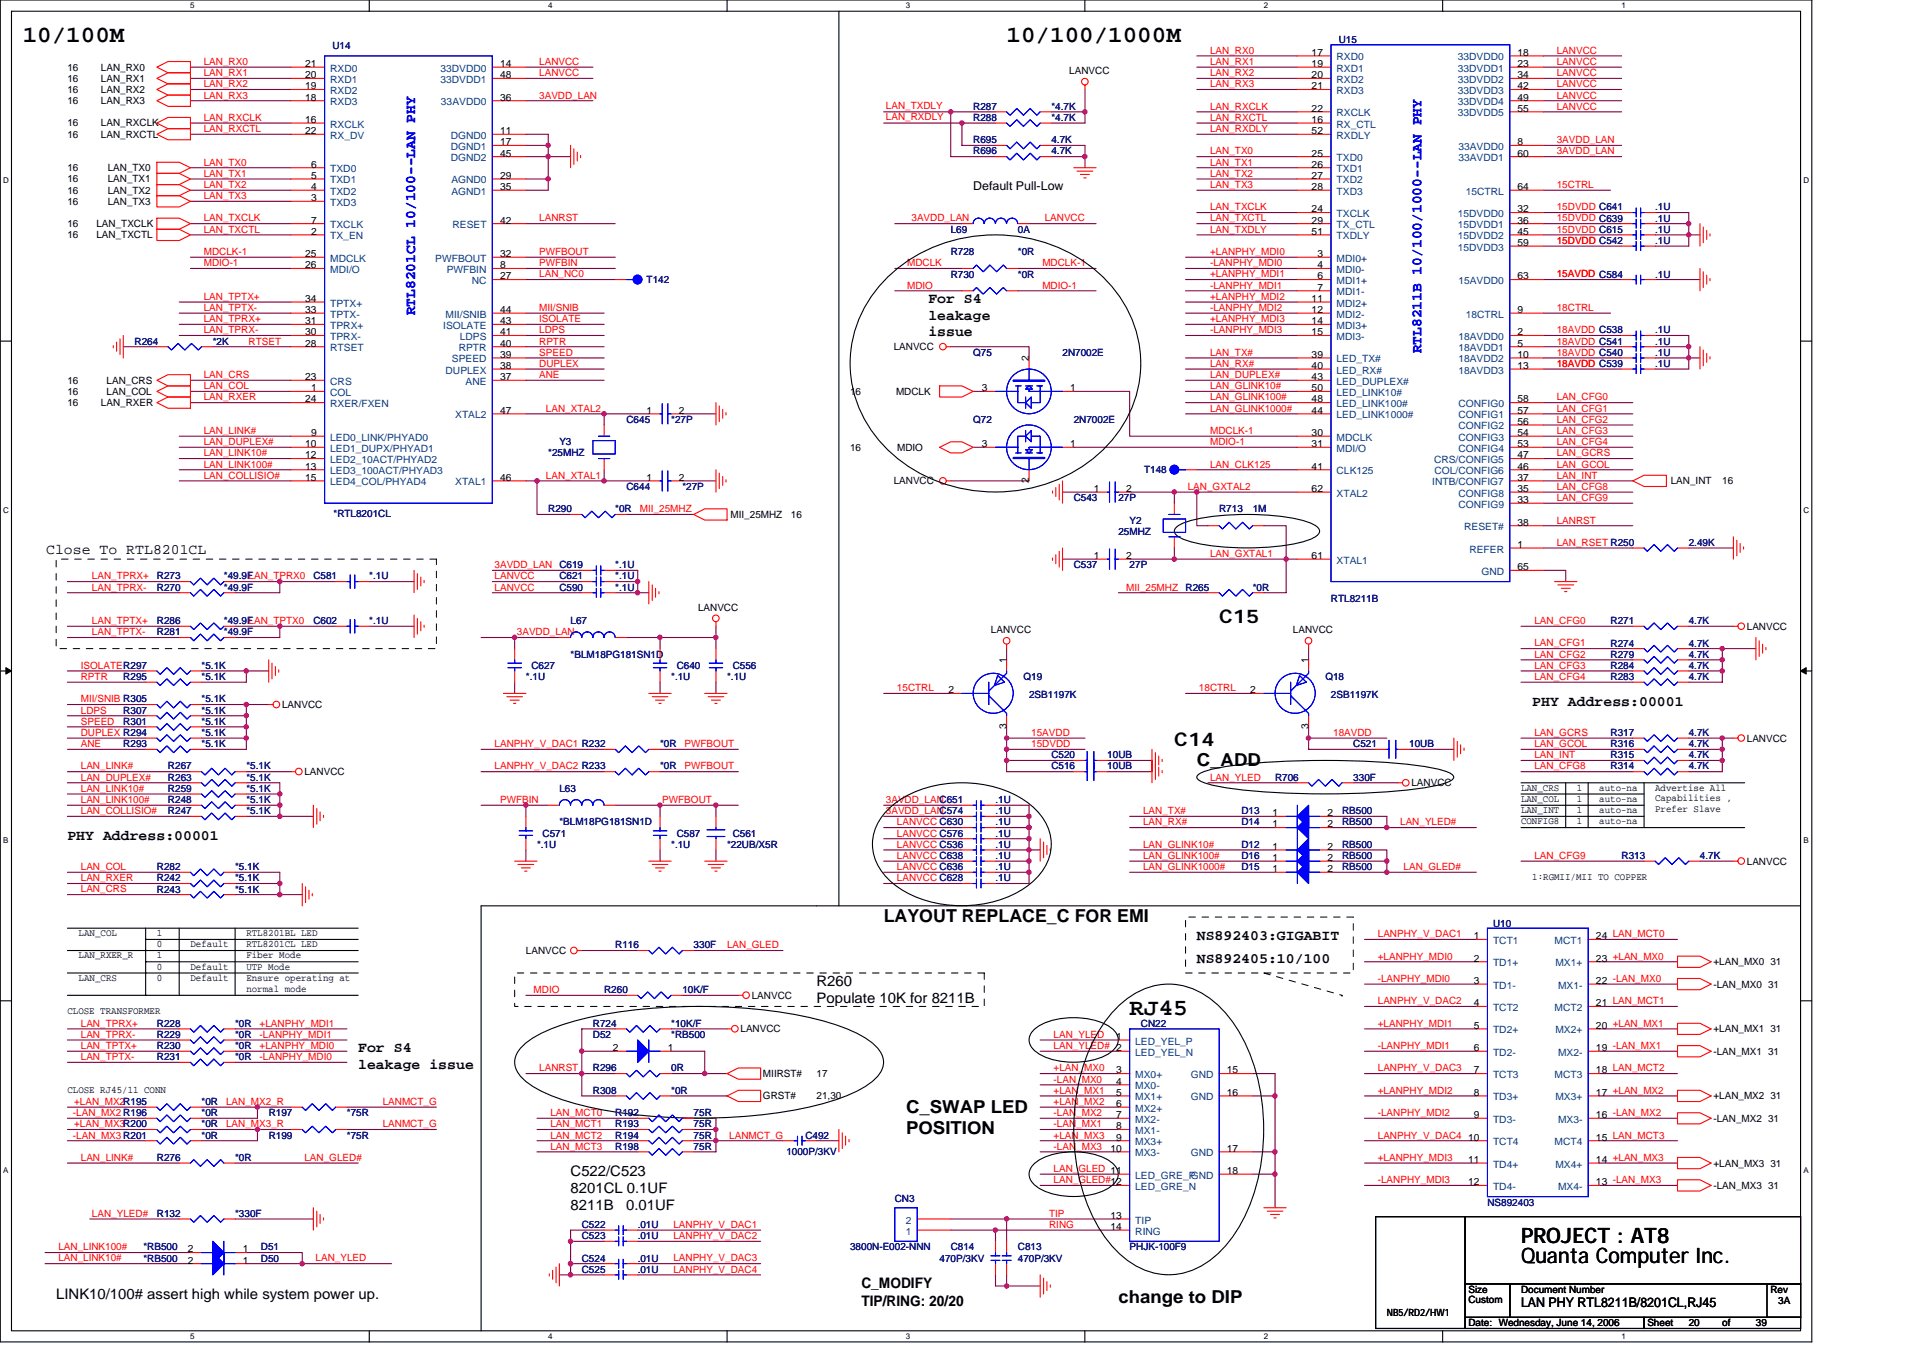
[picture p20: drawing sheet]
<svg xmlns="http://www.w3.org/2000/svg" width="297mm" height="210mm" viewBox="0 0 297 210" stroke-linecap="round" stroke-linejoin="round" font-family="sans-serif">
<defs><g id="words">
<g font-size="3.6">
<text x="3.5" y="6.5">10/100M</text>
<text x="155.5" y="6.5">10/100/1000M</text>
<text x="174.5" y="156.8">RJ45</text>
</g>
<g font-size="3.3">
<text x="234.9" y="195.1">Quanta Computer Inc.</text>
<text x="234.9" y="192">PROJECT : AT8</text>
</g>
<g font-size="2.9">
<text x="188.3" y="96.2">C15</text>
<text x="181.4" y="115.2">C14</text>
</g>
<g font-size="2.8">
<text x="184.9" y="118.3">C_ADD</text>
<text x="136.5" y="142.5">LAYOUT REPLACE_C FOR EMI</text>
<text x="140" y="171.8">C_SWAP LED</text>
<text x="140" y="175.1">POSITION</text>
<text x="172.8" y="201.2">change to DIP</text>
</g>
<g font-size="2.2">
<text x="143.4" y="46.8">For S4</text>
<text x="143.4" y="49.4">leakage</text>
<text x="143.4" y="51.9">issue</text>
<text x="7.1" y="85.6">Close To RTL8201CL</text>
<text x="236.7" y="109">PHY Address:00001</text>
<text x="10.4" y="129.7">PHY Address:00001</text>
<text x="184.9" y="145.2">NS892403:GIGABIT</text>
<text x="184.9" y="148.7">NS892405:10/100</text>
<text x="126.1" y="152.3">R260</text>
<text x="126.1" y="154.9">Populate 10K for 8211B</text>
<text x="55.3" y="162.5">For S4</text>
<text x="55.3" y="165.1">leakage issue</text>
<text x="88.1" y="181.7">C522/C523</text>
<text x="88.1" y="184.3">8201CL 0.1UF</text>
<text x="88.1" y="186.8">8211B</text>
<text x="96.7" y="186.8">0.01UF</text>
<text x="8.7" y="200.7">LINK10/100# assert high while system power up.</text>
<text x="133.1" y="199">C_MODIFY</text>
<text x="133.1" y="201.7">TIP/RING: 20/20</text>
</g>
<g font-size="2.2" fill="#00f">
<text x="64.1" y="48.7" transform="rotate(-90 64.1 48.7)">RTL8201CL 10/100--LAN PHY</text>
<text x="219.6" y="54.6" transform="rotate(-90 219.6 54.6)">RTL8211B 10/100/1000--LAN PHY</text>
</g>
<text font-size="2.1" x="234.9" y="201.9">LAN PHY RTL8211B/8201CL,RJ45</text>
<text font-size="1.9" x="150.3" y="29.3">Default Pull-Low</text>
<g font-size="1.5">
<text x="10.4" y="10.9">16</text>
<text x="15.6" y="10.9">LAN_RX0</text>
<text x="47.2" y="10.4">21</text>
<text x="77.3" y="10.4">14</text>
<text x="165.2" y="11.4">LANVCC</text>
<text x="202.6" y="8.6">17</text>
<text x="202.6" y="10.4">19</text>
<text x="234.4" y="8.6">18</text>
<text x="234.4" y="10.4">23</text>
<text x="10.4" y="14.4">16</text>
<text x="10.4" y="16.1">16</text>
<text x="10.4" y="12.6">16</text>
<text x="15.6" y="14.4">LAN_RX2</text>
<text x="15.6" y="16.1">LAN_RX3</text>
<text x="15.6" y="12.6">LAN_RX1</text>
<text x="47.2" y="12.1">20</text>
<text x="47.2" y="13.8">19</text>
<text x="47.2" y="15.5">18</text>
<text x="77.3" y="15.5">36</text>
<text x="77.3" y="12.1">48</text>
<text x="202.6" y="12.1">20</text>
<text x="202.6" y="13.8">21</text>
<text x="202.6" y="17.3">22</text>
<text x="234.4" y="12.1">34</text>
<text x="234.4" y="13.8">42</text>
<text x="234.4" y="15.5">49</text>
<text x="234.4" y="17.3">55</text>
<text x="10.4" y="19.5">16</text>
<text x="10.4" y="21.3">16</text>
<text x="15.6" y="19.5">LAN_RXCLK</text>
<text x="15.6" y="21.3">LAN_RXCTL</text>
<text x="47.2" y="19">16</text>
<text x="47.2" y="20.7">22</text>
<text x="77.3" y="22.4">17</text>
<text x="77.3" y="20.7">11</text>
<text x="202.6" y="19">16</text>
<text x="202.6" y="20.7">52</text>
<text x="234.4" y="22.4">8</text>
<text x="10.4" y="28.2">16</text>
<text x="10.4" y="26.5">16</text>
<text x="10.4" y="29.9">16</text>
<text x="16.6" y="28.2">LAN_TX1</text>
<text x="16.6" y="26.5">LAN_TX0</text>
<text x="16.6" y="29.9">LAN_TX2</text>
<text x="48" y="25.9">6</text>
<text x="48" y="27.6">5</text>
<text x="48" y="29.4">4</text>
<text x="77.3" y="24.2">45</text>
<text x="77.3" y="27.6">29</text>
<text x="77.3" y="29.4">35</text>
<text x="202.6" y="24.2">25</text>
<text x="202.6" y="25.9">26</text>
<text x="202.6" y="27.6">27</text>
<text x="202.6" y="29.4">28</text>
<text x="234.4" y="29.4">64</text>
<text x="234.4" y="24.2">60</text>
<text x="10.4" y="35.1">16</text>
<text x="10.4" y="31.6">16</text>
<text x="14.9" y="35.1">LAN_TXCLK</text>
<text x="16.6" y="31.6">LAN_TX3</text>
<text x="48" y="31.1">3</text>
<text x="48" y="34.5">7</text>
<text x="77.3" y="34.5">42</text>
<text x="202.6" y="32.8">24</text>
<text x="202.6" y="34.5">29</text>
<text x="234.4" y="32.8">32</text>
<text x="234.4" y="34.5">36</text>
<text x="10.4" y="36.8">16</text>
<text x="14.9" y="36.8">LAN_TXCTL</text>
<text x="47.2" y="39.7">25</text>
<text x="47.2" y="41.4">26</text>
<text x="48" y="36.3">2</text>
<text x="77.3" y="41.4">8</text>
<text x="77.3" y="39.7">32</text>
<text x="202.6" y="36.3">51</text>
<text x="203.5" y="41.4">4</text>
<text x="203.5" y="39.7">3</text>
<text x="234.4" y="36.3">45</text>
<text x="234.4" y="38">59</text>
<text x="47.2" y="46.6">34</text>
<text x="77.3" y="43.2">27</text>
<text x="202.6" y="46.6">11</text>
<text x="203.5" y="43.2">6</text>
<text x="203.5" y="44.9">7</text>
<text x="234.4" y="43.2">63</text>
<text x="47.2" y="48.3">33</text>
<text x="47.2" y="50.1">31</text>
<text x="47.2" y="51.8">30</text>
<text x="47.2" y="53.5">28</text>
<text x="77.3" y="48.3">44</text>
<text x="77.3" y="53.5">40</text>
<text x="77.3" y="51.8">41</text>
<text x="77.3" y="50.1">43</text>
<text x="202.6" y="48.3">12</text>
<text x="202.6" y="50.1">14</text>
<text x="202.6" y="51.8">15</text>
<text x="234.4" y="48.3">9</text>
<text x="234.4" y="51.8">2</text>
<text x="234.4" y="53.5">5</text>
<text x="10.4" y="59.3">16</text>
<text x="16.5" y="59.3">LAN_CRS</text>
<text x="47.2" y="58.7">23</text>
<text x="77.3" y="57">38</text>
<text x="77.3" y="55.3">39</text>
<text x="77.3" y="58.7">37</text>
<text x="138" y="54.1">LANVCC</text>
<text x="158.9" y="55.8" transform="rotate(-90 158.9 55.8)">2</text>
<text x="202.6" y="58.7">43</text>
<text x="202.6" y="57">40</text>
<text x="202.6" y="55.3">39</text>
<text x="234.4" y="55.3">10</text>
<text x="234.4" y="57">13</text>
<text x="10.4" y="61">16</text>
<text x="10.4" y="62.7">16</text>
<text x="15.6" y="62.7">LAN_RXER</text>
<text x="16.5" y="61">LAN_COL</text>
<text x="47.2" y="62.2">24</text>
<text x="48" y="60.4">1</text>
<text x="77.3" y="63.9">47</text>
<text x="99.9" y="63.9">1</text>
<text x="104.9" y="63.9">2</text>
<text x="131.3" y="61">16</text>
<text x="138.4" y="61">MDCLK</text>
<text x="151.7" y="60.4">3</text>
<text x="165.3" y="60.4">1</text>
<text x="202.6" y="62.2">48</text>
<text x="202.6" y="63.9">44</text>
<text x="202.6" y="60.4">50</text>
<text x="234.4" y="62.2">58</text>
<text x="234.4" y="63.9">57</text>
<text x="234.4" y="65.6">56</text>
<text x="47.2" y="69.1">10</text>
<text x="47.2" y="70.8">12</text>
<text x="48" y="67.4">9</text>
<text x="131.3" y="69.6">16</text>
<text x="138.6" y="69.6">MDIO</text>
<text x="151.7" y="69.1">3</text>
<text x="165.3" y="69.1">1</text>
<text x="202.6" y="67.4">30</text>
<text x="202.6" y="69.1">31</text>
<text x="234.4" y="67.4">54</text>
<text x="234.4" y="69.1">53</text>
<text x="234.4" y="70.8">47</text>
<text x="47.2" y="72.5">13</text>
<text x="47.2" y="74.3">15</text>
<text x="77.3" y="74.3">46</text>
<text x="99.9" y="74.3">1</text>
<text x="104.9" y="74.3">2</text>
<text x="138" y="74.8">LANVCC</text>
<text x="158.9" y="74.7" transform="rotate(-90 158.9 74.7)">2</text>
<text x="168.9" y="76">1</text>
<text x="174" y="76">2</text>
<text x="202.6" y="72.5">41</text>
<text x="202.6" y="76">62</text>
<text x="234.4" y="76">35</text>
<text x="234.4" y="77.7">33</text>
<text x="234.4" y="72.5">46</text>
<text x="234.4" y="74.3">37</text>
<text x="258.1" y="74.8">LAN_INT</text>
<text x="266" y="74.8">16</text>
<text x="112.8" y="80">MII_25MHZ</text>
<text x="122.2" y="80">16</text>
<text x="234.4" y="81.2">38</text>
<text x="168.9" y="86.3">1</text>
<text x="174" y="86.3">2</text>
<text x="202.6" y="86.3">61</text>
<text x="234.4" y="84.6">1</text>
<text x="234.4" y="88.1">65</text>
<text x="107.8" y="94.3">LANVCC</text>
<text x="153.1" y="97.8">LANVCC</text>
<text x="199.7" y="97.8">LANVCC</text>
<text x="269.8" y="97.3">LANVCC</text>
<text x="146.5" y="107.1">2</text>
<text x="155.5" y="102.4" transform="rotate(-90 155.5 102.4)">1</text>
<text x="193.1" y="107.1">2</text>
<text x="202.1" y="102.4" transform="rotate(-90 202.1 102.4)">1</text>
<text x="43.6" y="109.3">LANVCC</text>
<text x="155.5" y="112.6" transform="rotate(-90 155.5 112.6)">3</text>
<text x="202.1" y="112.6" transform="rotate(-90 202.1 112.6)">3</text>
<text x="47" y="119.7">LANVCC</text>
<text x="269.8" y="114.5">LANVCC</text>
<text x="218" y="121.5">LANVCC</text>
<text x="234.9" y="123.9">LAN_COL</text>
<text x="234.9" y="125.6">LAN_INT</text>
<text x="234.9" y="122.1">LAN_CRS</text>
<text x="243.6" y="122.1">1</text>
<text x="243.6" y="123.9">1</text>
<text x="243.6" y="125.6">1</text>
<text x="247" y="122.1">auto-na</text>
<text x="247" y="125.6">auto-na</text>
<text x="247" y="123.9">auto-na</text>
<text x="255.7" y="122.1">Advertise All</text>
<text x="255.7" y="123.8">Capabilities ,</text>
<text x="255.7" y="125.4">Prefer Slave</text>
<text x="196.6" y="131.3">1</text>
<text x="196.6" y="126.1">1</text>
<text x="196.6" y="127.8">1</text>
<text x="205.1" y="131.3">2</text>
<text x="205.1" y="126.1">2</text>
<text x="205.1" y="127.8">2</text>
<text x="234.9" y="127.3">CONFIG8</text>
<text x="243.6" y="127.3">1</text>
<text x="247" y="127.3">auto-na</text>
<text x="196.6" y="134.7">1</text>
<text x="196.6" y="133">1</text>
<text x="205.1" y="134.7">2</text>
<text x="205.1" y="133">2</text>
<text x="236.7" y="136">1:RGMII/MII TO COPPER</text>
<text x="269.8" y="133.5">LANVCC</text>
<text x="12.1" y="144.6">LAN_COL</text>
<text x="12.1" y="148">LAN_RXER_R</text>
<text x="24.2" y="144.6">1</text>
<text x="24.2" y="148">1</text>
<text x="24.2" y="146.3">0</text>
<text x="24.2" y="149.8">0</text>
<text x="29.4" y="149.8">Default</text>
<text x="29.4" y="146.3">Default</text>
<text x="38.1" y="144.6">RTL8201BL LED</text>
<text x="38.1" y="146.3">RTL8201CL LED</text>
<text x="38.1" y="148">Fiber Mode</text>
<text x="38.1" y="149.8">UTP Mode</text>
<text x="81.2" y="147.4">LANVCC</text>
<text x="227.7" y="145.1">1</text>
<text x="227.7" y="148.5">2</text>
<text x="246.5" y="148.5">23 +LAN_MX0</text>
<text x="246.5" y="145.1">24 LAN_MCT0</text>
<text x="264.7" y="149.1">+LAN_MX0 31</text>
<text x="12.1" y="151.5">LAN_CRS</text>
<text x="24.2" y="151.5">0</text>
<text x="29.4" y="151.5">Default</text>
<text x="38.1" y="151.5">Ensure operating at</text>
<text x="38.1" y="153.2">normal mode</text>
<text x="116.1" y="154.3">LANVCC</text>
<text x="227.7" y="152">3</text>
<text x="227.7" y="155.4">4</text>
<text x="246.5" y="155.4">21 LAN_MCT1</text>
<text x="246.5" y="152">22 -LAN_MX0</text>
<text x="264.7" y="152.5">-LAN_MX0 31</text>
<text x="10.4" y="156.7">CLOSE TRANSFORMER</text>
<text x="114.4" y="159.4">LANVCC</text>
<text x="172.4" y="160.6">1</text>
<text x="227.7" y="158.9">5</text>
<text x="246.5" y="158.9">20 +LAN_MX1</text>
<text x="264.7" y="159.4">+LAN_MX1 31</text>
<text x="94.7" y="162.3">2</text>
<text x="103.2" y="162.3">1</text>
<text x="117.9" y="166.3">MIIRST#</text>
<text x="126.1" y="166.3">17</text>
<text x="172.4" y="165.8">3</text>
<text x="172.4" y="167.5">4</text>
<text x="189.5" y="165.8">15</text>
<text x="227.7" y="162.3">6</text>
<text x="227.7" y="165.8">7</text>
<text x="246.5" y="165.8">18 LAN_MCT2</text>
<text x="246.5" y="162.3">19 -LAN_MX1</text>
<text x="264.7" y="162.9">-LAN_MX1 31</text>
<text x="10.4" y="168.8">CLOSE RJ45/11 CONN</text>
<text x="117.9" y="169.8">GRST#</text>
<text x="126.1" y="169.8">21,30</text>
<text x="172.4" y="169.2">5</text>
<text x="172.4" y="172.7">7</text>
<text x="172.4" y="171">6</text>
<text x="189.5" y="169.2">16</text>
<text x="227.7" y="169.2">8</text>
<text x="227.7" y="172.7">9</text>
<text x="246.5" y="169.2">17 +LAN_MX2</text>
<text x="246.5" y="172.7">16 -LAN_MX2</text>
<text x="264.7" y="169.8">+LAN_MX2 31</text>
<text x="264.7" y="173.3">-LAN_MX2 31</text>
<text x="171.5" y="177.9">10</text>
<text x="172.4" y="174.4">8</text>
<text x="172.4" y="176.2">9</text>
<text x="189.5" y="177.9">17</text>
<text x="226.8" y="176.2">10</text>
<text x="226.8" y="179.6">11</text>
<text x="246.5" y="179.6">14 +LAN_MX3</text>
<text x="246.5" y="176.2">15 LAN_MCT3</text>
<text x="189.5" y="181.3">18</text>
<text x="226.8" y="183.1">12</text>
<text x="246.5" y="183.1">13 -LAN_MX3</text>
<text x="264.7" y="180.2">+LAN_MX3 31</text>
<text x="264.7" y="183.6">-LAN_MX3 31</text>
<text x="171.5" y="188.3">13</text>
<text x="171.5" y="190">14</text>
<text x="29" y="195.2">2</text>
<text x="29" y="193.4">2</text>
<text x="37.5" y="195.2">1</text>
<text x="37.5" y="193.4">1</text>
<text x="214.2" y="203.2">NB5/RD2/HW1</text>
<text x="226.8" y="199.7">Size</text>
<text x="226.8" y="201.3">Custom</text>
<text x="234.9" y="199.7">Document Number</text>
<text x="273.5" y="199.7">Rev</text>
<text x="274.7" y="201.4">3A</text>
<text x="226.8" y="204.9">Date: Wednesday, June 14, 2006</text>
<text x="254.5" y="204.9">Sheet</text>
<text x="260.9" y="204.9">20</text>
<text x="266" y="204.9">of</text>
<text x="271.2" y="204.9">39</text>
</g>
<g font-size="1.5" fill="#f00">
<text x="31.5" y="11.8">LAN_RX1</text>
<text x="31.5" y="10">LAN_RX0</text>
<text x="83.3" y="11.8">LANVCC</text>
<text x="83.3" y="10">LANVCC</text>
<text x="186.9" y="10">LAN_RX1</text>
<text x="186.9" y="11.8">LAN_RX2</text>
<text x="186.9" y="8.3">LAN_RX0</text>
<text x="240.5" y="11.8">LANVCC</text>
<text x="240.5" y="8.3">LANVCC</text>
<text x="240.5" y="10">LANVCC</text>
<text x="31.5" y="15.2">LAN_RX3</text>
<text x="31.5" y="13.5">LAN_RX2</text>
<text x="83.3" y="15.2">3AVDD_LAN</text>
<text x="136.8" y="16.8">LAN_TXDLY</text>
<text x="186.9" y="16.9">LAN_RXCLK</text>
<text x="186.9" y="13.5">LAN_RX3</text>
<text x="240.5" y="16.9">LANVCC</text>
<text x="240.5" y="15.2">LANVCC</text>
<text x="240.5" y="13.5">LANVCC</text>
<text x="31.5" y="20.4">LAN_RXCTL</text>
<text x="31.5" y="18.7">LAN_RXCLK</text>
<text x="136.8" y="18.5">LAN_RXDLY</text>
<text x="186.9" y="23.9">LAN_TX0</text>
<text x="186.9" y="18.7">LAN_RXCTL</text>
<text x="186.9" y="20.4">LAN_RXDLY</text>
<text x="240.5" y="23.9">3AVDD_LAN</text>
<text x="240.5" y="22.1">3AVDD_LAN</text>
<text x="31.5" y="27.3">LAN_TX1</text>
<text x="31.5" y="25.6">LAN_TX0</text>
<text x="31.5" y="29">LAN_TX2</text>
<text x="186.9" y="25.6">LAN_TX1</text>
<text x="186.9" y="27.3">LAN_TX2</text>
<text x="186.9" y="29">LAN_TX3</text>
<text x="240.5" y="29">15CTRL</text>
<text x="31.5" y="30.8">LAN_TX3</text>
<text x="31.5" y="35.9">LAN_TXCTL</text>
<text x="31.5" y="34.2">LAN_TXCLK</text>
<text x="83.3" y="34.2">LANRST</text>
<text x="140.8" y="34.2">3AVDD_LAN</text>
<text x="161.4" y="34.2">LANVCC</text>
<text x="186.9" y="34.2">LAN_TXCTL</text>
<text x="186.9" y="32.5">LAN_TXCLK</text>
<text x="186.9" y="35.9">LAN_TXDLY</text>
<text x="240.5" y="34.2">15DVDD C639</text>
<text x="240.5" y="32.5">15DVDD C641</text>
<text x="240.5" y="35.9">15DVDD C615</text>
<text x="31.5" y="39.4">MDCLK-1</text>
<text x="31.5" y="41.1">MDIO-1</text>
<text x="83.3" y="39.4">PWFBOUT</text>
<text x="83.3" y="41.1">PWFBIN</text>
<text x="140.1" y="41.1">MDCLK</text>
<text x="161" y="41.1">MDCLK-1</text>
<text x="186.9" y="39.4">+LANPHY_MDI0</text>
<text x="186.9" y="41.1">-LANPHY_MDI0</text>
<text x="240.5" y="37.7">15DVDD C542</text>
<text x="31.5" y="46.3">LAN_TPTX+</text>
<text x="83.3" y="42.8">LAN_NC0</text>
<text x="140.1" y="44.6">MDIO</text>
<text x="161" y="44.6">MDIO-1</text>
<text x="186.9" y="44.6">-LANPHY_MDI1</text>
<text x="186.9" y="42.8">+LANPHY_MDI1</text>
<text x="186.9" y="46.3">+LANPHY_MDI2</text>
<text x="240.5" y="42.8">15AVDD C584</text>
<text x="31.5" y="51.5">LAN_TPRX-</text>
<text x="31.5" y="49.8">LAN_TPRX+</text>
<text x="31.5" y="48">LAN_TPTX-</text>
<text x="38.4" y="53.2">RTSET</text>
<text x="83.3" y="51.5">LDPS</text>
<text x="83.3" y="53.2">RPTR</text>
<text x="83.3" y="49.8">ISOLATE</text>
<text x="83.3" y="48">MII/SNIB</text>
<text x="186.9" y="49.8">+LANPHY_MDI3</text>
<text x="186.9" y="48">-LANPHY_MDI2</text>
<text x="186.9" y="51.5">-LANPHY_MDI3</text>
<text x="240.5" y="53.2">18AVDD C541</text>
<text x="240.5" y="48">18CTRL</text>
<text x="240.5" y="51.5">18AVDD C538</text>
<text x="31.5" y="58.4">LAN_CRS</text>
<text x="83.3" y="56.7">DUPLEX</text>
<text x="83.3" y="54.9">SPEED</text>
<text x="83.3" y="58.4">ANE</text>
<text x="186.9" y="54.9">LAN_TX#</text>
<text x="186.9" y="58.4">LAN_DUPLEX#</text>
<text x="186.9" y="56.7">LAN_RX#</text>
<text x="240.5" y="54.9">18AVDD C540</text>
<text x="240.5" y="56.7">18AVDD C539</text>
<text x="31.5" y="60.1">LAN_COL</text>
<text x="31.5" y="61.8">LAN_RXER</text>
<text x="84.3" y="63.6">LAN_XTAL2</text>
<text x="186.9" y="61.8">LAN_GLINK100#</text>
<text x="186.9" y="63.6">LAN_GLINK1000#</text>
<text x="186.9" y="60.1">LAN_GLINK10#</text>
<text x="240.5" y="61.8">LAN_CFG0</text>
<text x="240.5" y="63.6">LAN_CFG1</text>
<text x="240.5" y="65.3">LAN_CFG2</text>
<text x="31.5" y="68.7">LAN_DUPLEX#</text>
<text x="31.5" y="70.5">LAN_LINK10#</text>
<text x="31.5" y="67">LAN_LINK#</text>
<text x="186.9" y="68.7">MDIO-1</text>
<text x="186.9" y="67">MDCLK-1</text>
<text x="240.5" y="68.7">LAN_CFG4</text>
<text x="240.5" y="67">LAN_CFG3</text>
<text x="240.5" y="70.5">LAN_GCRS</text>
<text x="31.5" y="72.2">LAN_LINK100#</text>
<text x="31.5" y="73.9">LAN_COLLISIO#</text>
<text x="84.3" y="73.9">LAN_XTAL1</text>
<text x="183.5" y="75.7">LAN_GXTAL2</text>
<text x="186.9" y="72.2">LAN_CLK125</text>
<text x="240.5" y="75.7">LAN_CFG8</text>
<text x="240.5" y="73.9">LAN_INT</text>
<text x="240.5" y="72.2">LAN_GCOL</text>
<text x="240.5" y="77.4">LAN_CFG9</text>
<text x="98.8" y="79.1">MII_25MHZ</text>
<text x="240.5" y="80.9">LANRST</text>
<text x="14.2" y="89.5">LAN_TPRX+</text>
<text x="38.4" y="89.5">LAN_TPRX0</text>
<text x="76.4" y="87.8">3AVDD_LAN C619</text>
<text x="76.4" y="89.5">LANVCC</text>
<text x="186.9" y="86">LAN_GXTAL1</text>
<text x="240.5" y="84.3">LAN_RSET R250</text>
<text x="14.2" y="91.2">LAN_TPRX-</text>
<text x="76.4" y="91.2">LANVCC</text>
<text x="174" y="91.2">MII_25MHZ</text>
<text x="14.2" y="98.1">LAN_TPTX-</text>
<text x="14.2" y="96.4">LAN_TPTX+</text>
<text x="38.4" y="96.4">LAN_TPTX0</text>
<text x="79.8" y="98.1">3AVDD_LAN</text>
<text x="237" y="101.6">LAN_CFG2</text>
<text x="237" y="96.4">LAN_CFG0</text>
<text x="237" y="99.8">LAN_CFG1</text>
<text x="12.5" y="105">RPTR</text>
<text x="12.5" y="103.3">ISOLATER297</text>
<text x="138.6" y="106.8">15CTRL</text>
<text x="185.2" y="106.8">18CTRL</text>
<text x="237" y="103.3">LAN_CFG3</text>
<text x="237" y="105">LAN_CFG4</text>
<text x="12.5" y="111.9">SPEED</text>
<text x="12.5" y="110.2">LDPS</text>
<text x="12.5" y="113.7">DUPLEX R294</text>
<text x="12.5" y="108.5">MII/SNIB R305</text>
<text x="159.3" y="113.7">15AVDD</text>
<text x="205.9" y="113.7">18AVDD</text>
<text x="237" y="113.7">LAN_GCRS</text>
<text x="12.5" y="115.4">ANE</text>
<text x="12.5" y="118.9">LAN_LINK#</text>
<text x="76.4" y="118.9">LANPHY_V_DAC2 R233</text>
<text x="76.4" y="115.4">LANPHY_V_DAC1 R232</text>
<text x="105.7" y="118.9">PWFBOUT</text>
<text x="105.7" y="115.4">PWFBOUT</text>
<text x="159.3" y="115.4">15DVDD</text>
<text x="237" y="115.4">LAN_GCOL</text>
<text x="237" y="117.1">LAN_INT</text>
<text x="237" y="118.9">LAN_CFG8</text>
<text x="12.5" y="124">LAN_LINK100#</text>
<text x="12.5" y="122.3">LAN_LINK10#</text>
<text x="12.5" y="125.8">LAN_COLLISIO#</text>
<text x="12.5" y="120.6">LAN_DUPLEX#</text>
<text x="77.3" y="124">PWFBIN</text>
<text x="102.3" y="124">PWFBOUT</text>
<text x="136.8" y="124">3AVDD_LANC651</text>
<text x="136.8" y="125.8">3AVDD_LANC574</text>
<text x="176.6" y="125.8">LAN_TX#</text>
<text x="186.9" y="120.6">LAN_YLED</text>
<text x="138.6" y="130.9">LANVCC C536</text>
<text x="138.6" y="129.2">LANVCC C576</text>
<text x="138.6" y="127.5">LANVCC C630</text>
<text x="176.6" y="130.9">LAN_GLINK10#</text>
<text x="176.6" y="127.5">LAN_RX#</text>
<text x="216.3" y="127.5">LAN_YLED#</text>
<text x="12.5" y="137.8">LAN_CRS</text>
<text x="12.5" y="134.4">LAN_COL</text>
<text x="12.5" y="136.1">LAN_RXER</text>
<text x="138.6" y="132.7">LANVCC C638</text>
<text x="138.6" y="136.1">LANVCC C628</text>
<text x="138.6" y="134.4">LANVCC C636</text>
<text x="176.6" y="134.4">LAN_GLINK1000#</text>
<text x="176.6" y="132.7">LAN_GLINK100#</text>
<text x="216.8" y="134.4">LAN_GLED#</text>
<text x="237" y="132.7">LAN_CFG9</text>
<text x="112.3" y="146.5">LAN_GLED</text>
<text x="212.8" y="148.2">+LANPHY_MDI0</text>
<text x="212.8" y="144.8">LANPHY_V_DAC1</text>
<text x="82.4" y="153.4">MDIO</text>
<text x="212.8" y="151.7">-LANPHY_MDI0</text>
<text x="212.8" y="155.1">LANPHY_V_DAC2</text>
<text x="12.5" y="158.6">LAN_TPRX+</text>
<text x="12.5" y="160.3">LAN_TPRX-</text>
<text x="40.1" y="160.3">-LANPHY_MDI1</text>
<text x="40.1" y="158.6">+LANPHY_MDI1</text>
<text x="162.7" y="160.3">LAN_YLED</text>
<text x="212.8" y="158.6">+LANPHY_MDI1</text>
<text x="12.5" y="162">LAN_TPTX+</text>
<text x="12.5" y="163.7">LAN_TPTX-</text>
<text x="40.1" y="163.7">-LANPHY_MDI0</text>
<text x="40.1" y="162">+LANPHY_MDI0</text>
<text x="83.3" y="165.5">LANRST</text>
<text x="162.7" y="162">LAN_YLED# 2</text>
<text x="162.7" y="165.5">+LAN_MX0</text>
<text x="162.7" y="167.2">-LAN_MX0</text>
<text x="212.8" y="165.5">LANPHY_V_DAC3</text>
<text x="212.8" y="162">-LANPHY_MDI1</text>
<text x="11.3" y="172.4">-LAN_MX2 R196</text>
<text x="11.4" y="170.7">+LAN_MX2R195</text>
<text x="34.9" y="170.7">LAN_MX2_R</text>
<text x="59.1" y="170.7">LANMCT_G</text>
<text x="85" y="172.4">LAN_MCT0</text>
<text x="162.7" y="172.4">-LAN_MX2</text>
<text x="162.7" y="170.7">+LAN_MX2</text>
<text x="162.7" y="168.9">+LAN_MX1</text>
<text x="212.8" y="172.4">-LANPHY_MDI2</text>
<text x="212.8" y="168.9">+LANPHY_MDI2</text>
<text x="11.3" y="175.9">-LAN_MX3 R201</text>
<text x="11.4" y="174.1">+LAN_MX3R200</text>
<text x="12.5" y="179.3">LAN_LINK#</text>
<text x="34.9" y="174.1">LAN_MX3_R</text>
<text x="47" y="179.3">LAN_GLED#</text>
<text x="59.1" y="174.1">LANMCT_G</text>
<text x="85" y="174.1">LAN_MCT1</text>
<text x="85" y="175.9">LAN_MCT2</text>
<text x="85" y="177.6">LAN_MCT3</text>
<text x="112.6" y="175.9">LANMCT_G</text>
<text x="162.7" y="175.9">+LAN_MX3</text>
<text x="162.7" y="174.1">-LAN_MX1</text>
<text x="162.7" y="177.6">-LAN_MX3</text>
<text x="212.8" y="175.9">LANPHY_V_DAC4</text>
<text x="212.8" y="179.3">+LANPHY_MDI3</text>
<text x="162.7" y="181">LAN_GLED 11</text>
<text x="162.7" y="182.8">LAN_GLED#12</text>
<text x="212.8" y="182.8">-LANPHY_MDI3</text>
<text x="14.2" y="187.9">LAN_YLED#</text>
<text x="104" y="189.7">LANPHY_V_DAC1</text>
<text x="104" y="191.4">LANPHY_V_DAC2</text>
<text x="162" y="187.9">TIP</text>
<text x="162" y="189.7">RING</text>
<text x="9" y="194.8">LAN_LINK10#</text>
<text x="9" y="193.1">LAN_LINK100#</text>
<text x="48.7" y="194.8">LAN_YLED</text>
<text x="104" y="194.8">LANPHY_V_DAC3</text>
<text x="104" y="196.6">LANPHY_V_DAC4</text>
</g>
<g font-size="1.5" fill="#004080">
<text x="51" y="11.1">RXD0</text>
<text x="68" y="11.1">33DVDD0</text>
<text x="206.5" y="9.3">RXD0</text>
<text x="206.5" y="11.1">RXD1</text>
<text x="225.2" y="9.3">33DVDD0</text>
<text x="225.2" y="11.1">33DVDD1</text>
<text x="51" y="12.8">RXD1</text>
<text x="51" y="14.5">RXD2</text>
<text x="51" y="16.3">RXD3</text>
<text x="68" y="12.8">33DVDD1</text>
<text x="68.1" y="16.3">33AVDD0</text>
<text x="206.5" y="12.8">RXD2</text>
<text x="206.5" y="14.5">RXD3</text>
<text x="206.5" y="18">RXCLK</text>
<text x="225.2" y="12.8">33DVDD2</text>
<text x="225.2" y="14.5">33DVDD3</text>
<text x="225.2" y="16.3">33DVDD4</text>
<text x="225.2" y="18">33DVDD5</text>
<text x="51" y="19.7">RXCLK</text>
<text x="51" y="21.4">RX_DV</text>
<text x="69.6" y="23.2">DGND1</text>
<text x="69.6" y="21.4">DGND0</text>
<text x="206.5" y="19.7">RX_CTL</text>
<text x="206.5" y="21.4">RXDLY</text>
<text x="225.3" y="23.2">33AVDD0</text>
<text x="51" y="26.6">TXD0</text>
<text x="51" y="28.3">TXD1</text>
<text x="69.6" y="24.9">DGND2</text>
<text x="69.7" y="28.3">AGND0</text>
<text x="206.5" y="24.9">TXD0</text>
<text x="206.5" y="26.6">TXD1</text>
<text x="206.5" y="28.3">TXD2</text>
<text x="225.3" y="24.9">33AVDD1</text>
<text x="51" y="30.1">TXD2</text>
<text x="51" y="31.8">TXD3</text>
<text x="51" y="35.2">TXCLK</text>
<text x="69.7" y="30.1">AGND1</text>
<text x="69.9" y="35.2">RESET</text>
<text x="206.5" y="30.1">TXD3</text>
<text x="206.5" y="33.5">TXCLK</text>
<text x="206.5" y="35.2">TX_CTL</text>
<text x="225.2" y="33.5">15DVDD0</text>
<text x="225.2" y="35.2">15DVDD1</text>
<text x="226.4" y="30.1">15CTRL</text>
<text x="51" y="37">TX_EN</text>
<text x="51" y="40.4">MDCLK</text>
<text x="67.2" y="40.4">PWFBOUT</text>
<text x="206.5" y="40.4">MDI0+</text>
<text x="206.5" y="37">TXDLY</text>
<text x="225.2" y="37">15DVDD2</text>
<text x="225.2" y="38.7">15DVDD3</text>
<text x="51" y="42.2">MDI/O</text>
<text x="51" y="47.3">TPTX+</text>
<text x="69" y="42.2">PWFBIN</text>
<text x="72.9" y="43.9">NC</text>
<text x="206.5" y="42.2">MDI0-</text>
<text x="206.5" y="43.9">MDI1+</text>
<text x="206.5" y="45.6">MDI1-</text>
<text x="206.5" y="47.3">MDI2+</text>
<text x="225.3" y="43.9">15AVDD0</text>
<text x="51" y="49.1">TPTX-</text>
<text x="51" y="50.8">TPRX+</text>
<text x="51" y="52.5">TPRX-</text>
<text x="68.5" y="50.8">ISOLATE</text>
<text x="68.8" y="49.1">MII/SNIB</text>
<text x="71" y="52.5">LDPS</text>
<text x="206.5" y="49.1">MDI2-</text>
<text x="206.5" y="50.8">MDI3+</text>
<text x="206.5" y="52.5">MDI3-</text>
<text x="225.3" y="52.5">18AVDD0</text>
<text x="226.4" y="49.1">18CTRL</text>
<text x="51" y="59.4">CRS</text>
<text x="51" y="54.3">RTSET</text>
<text x="68.8" y="57.7">DUPLEX</text>
<text x="69.8" y="56">SPEED</text>
<text x="70.9" y="54.3">RPTR</text>
<text x="71.9" y="59.4">ANE</text>
<text x="206.5" y="59.4">LED_DUPLEX#</text>
<text x="206.5" y="57.7">LED_RX#</text>
<text x="206.5" y="56">LED_TX#</text>
<text x="225.3" y="54.3">18AVDD1</text>
<text x="225.3" y="56">18AVDD2</text>
<text x="225.3" y="57.7">18AVDD3</text>
<text x="51" y="61.2">COL</text>
<text x="51" y="62.9">RXER/FXEN</text>
<text x="70.3" y="64.6">XTAL2</text>
<text x="206.5" y="62.9">LED_LINK100#</text>
<text x="206.5" y="64.6">LED_LINK1000#</text>
<text x="206.5" y="61.2">LED_LINK10#</text>
<text x="225.3" y="62.9">CONFIG0</text>
<text x="225.3" y="64.6">CONFIG1</text>
<text x="51" y="68.1">LED0_LINK/PHYAD0</text>
<text x="51" y="69.8">LED1_DUPX/PHYAD1</text>
<text x="51" y="71.5">LED2_10ACT/PHYAD2</text>
<text x="206.5" y="68.1">MDCLK</text>
<text x="206.5" y="69.8">MDI/O</text>
<text x="221.5" y="71.5">CRS/CONFIG5</text>
<text x="225.3" y="66.3">CONFIG2</text>
<text x="225.3" y="68.1">CONFIG3</text>
<text x="225.3" y="69.8">CONFIG4</text>
<text x="51" y="73.3">LED3_100ACT/PHYAD3</text>
<text x="51" y="75">LED4_COL/PHYAD4</text>
<text x="70.3" y="75">XTAL1</text>
<text x="206.5" y="73.3">CLK125</text>
<text x="206.5" y="76.7">XTAL2</text>
<text x="221.2" y="75">INTB/CONFIG7</text>
<text x="221.6" y="73.3">COL/CONFIG6</text>
<text x="225.3" y="76.7">CONFIG8</text>
<text x="225.3" y="78.4">CONFIG9</text>
<text x="226.2" y="81.9">RESET#</text>
<text x="206.5" y="87.1">XTAL1</text>
<text x="227" y="85.3">REFER</text>
<text x="228.8" y="88.8">GND</text>
<text x="230.6" y="145.8">TCT1</text>
<text x="230.6" y="149.2">TD1+</text>
<text x="240.1" y="145.8">MCT1</text>
<text x="240.3" y="149.2">MX1+</text>
<text x="230.6" y="152.7">TD1-</text>
<text x="240.7" y="152.7">MX1-</text>
<text x="175.4" y="161.3">LED_YEL_P</text>
<text x="230.6" y="159.6">TD2+</text>
<text x="230.6" y="156.1">TCT2</text>
<text x="240.1" y="156.1">MCT2</text>
<text x="240.3" y="159.6">MX2+</text>
<text x="175.4" y="166.5">MX0+</text>
<text x="175.4" y="163.1">LED_YEL_N</text>
<text x="183.9" y="166.5">GND</text>
<text x="230.6" y="163.1">TD2-</text>
<text x="230.6" y="166.5">TCT3</text>
<text x="240.1" y="166.5">MCT3</text>
<text x="240.7" y="163.1">MX2-</text>
<text x="175.4" y="168.3">MX0-</text>
<text x="175.4" y="170">MX1+</text>
<text x="175.4" y="173.4">MX2-</text>
<text x="175.4" y="171.7">MX2+</text>
<text x="183.9" y="170">GND</text>
<text x="230.6" y="170">TD3+</text>
<text x="230.6" y="173.4">TD3-</text>
<text x="240.3" y="170">MX3+</text>
<text x="240.7" y="173.4">MX3-</text>
<text x="175.4" y="175.2">MX1-</text>
<text x="175.4" y="176.9">MX3+</text>
<text x="175.4" y="178.6">MX3-</text>
<text x="183.9" y="178.6">GND</text>
<text x="230.6" y="176.9">TCT4</text>
<text x="240.1" y="176.9">MCT4</text>
<text x="175.4" y="182.1">LED_GRE_P</text>
<text x="175.4" y="183.8">LED_GRE_N</text>
<text x="183.9" y="182.1">GND</text>
<text x="230.6" y="180.3">TD4+</text>
<text x="230.6" y="183.8">TD4-</text>
<text x="240.3" y="180.3">MX4+</text>
<text x="240.7" y="183.8">MX4-</text>
<text x="139.9" y="190.7">1</text>
<text x="139.9" y="189">2</text>
<text x="175.4" y="189">TIP</text>
<text x="175.4" y="190.7">RING</text>
</g>
<g font-size="1.5" fill="#000080">
<text x="51.3" y="7.6">U14</text>
<text x="206.8" y="6.6">U15</text>
<text x="150.3" y="17">R287</text>
<text x="162.4" y="17">*4.7K</text>
<text x="150.3" y="18.7">R288</text>
<text x="150.3" y="22.1">R695</text>
<text x="150.3" y="23.9">R696</text>
<text x="162.4" y="18.7">*4.7K</text>
<text x="162.4" y="22.1">4.7K</text>
<text x="162.4" y="23.9">4.7K</text>
<text x="146.9" y="35.9">L69</text>
<text x="157.2" y="35.9">0A</text>
<text x="255.7" y="35.9">.1U</text>
<text x="255.7" y="32.5">.1U</text>
<text x="255.7" y="34.2">.1U</text>
<text x="146.9" y="39.4">R728</text>
<text x="157.2" y="39.4">*0R</text>
<text x="255.7" y="37.7">.1U</text>
<text x="99.9" y="43.7">T142</text>
<text x="146.9" y="42.9">R730</text>
<text x="157.2" y="42.9">*0R</text>
<text x="255.7" y="42.9">.1U</text>
<text x="20.8" y="53.2">R264</text>
<text x="32.9" y="53.2">*2K</text>
<text x="255.7" y="53.2">.1U</text>
<text x="255.7" y="51.5">.1U</text>
<text x="150.3" y="54.9">Q75</text>
<text x="164.1" y="54.9">2N7002E</text>
<text x="255.7" y="56.7">.1U</text>
<text x="255.7" y="54.9">.1U</text>
<text x="96.8" y="65.3">C645</text>
<text x="103.7" y="65.3">*27P</text>
<text x="150.3" y="65.3">Q72</text>
<text x="165.9" y="65.3">2N7002E</text>
<text x="84.7" y="70.5">*25MHZ</text>
<text x="86.4" y="68.8">Y3</text>
<text x="96.8" y="75.7">C644</text>
<text x="105.4" y="75.7">*27P</text>
<text x="165.9" y="77.4">C543</text>
<text x="172.8" y="77.4">27P</text>
<text x="176.7" y="73.1">T148</text>
<text x="51.5" y="79.8">*RTL8201CL</text>
<text x="84.7" y="79.1">R290</text>
<text x="95" y="79.1">*0R</text>
<text x="172.8" y="82.6">25MHZ</text>
<text x="174.5" y="80.9">Y2</text>
<text x="188.3" y="79.1">R713</text>
<text x="193.5" y="79.1">1M</text>
<text x="24.2" y="89.5">R273</text>
<text x="34.6" y="89.5">*49.9F</text>
<text x="48.4" y="89.5">C581</text>
<text x="57" y="89.5">*.1U</text>
<text x="86.4" y="89.5">C621</text>
<text x="95" y="89.5">*.1U</text>
<text x="95" y="87.8">*.1U</text>
<text x="165.9" y="87.8">C537</text>
<text x="174.5" y="87.8">27P</text>
<text x="260.9" y="84.3">2.49K</text>
<text x="24.2" y="91.2">R270</text>
<text x="34.6" y="91.2">*49.9F</text>
<text x="86.4" y="91.2">C590</text>
<text x="95" y="91.2">*.1U</text>
<text x="183.1" y="91.2">R265</text>
<text x="193.5" y="91.2">*0R</text>
<text x="205.6" y="92.9">RTL8211B</text>
<text x="24.2" y="96.4">R286</text>
<text x="24.2" y="98.1">R281</text>
<text x="34.6" y="96.4">*49.9F</text>
<text x="34.6" y="98.1">*49.9F</text>
<text x="48.4" y="96.4">C602</text>
<text x="57" y="96.4">*.1U</text>
<text x="88.1" y="96.4">L67</text>
<text x="88.1" y="101.6">*BLM18PG181SN1D</text>
<text x="248.8" y="99.9">R274</text>
<text x="248.8" y="101.6">R279</text>
<text x="248.8" y="96.4">R271</text>
<text x="260.9" y="99.9">4.7K</text>
<text x="260.9" y="101.6">4.7K</text>
<text x="260.9" y="96.4">4.7K</text>
<text x="19" y="105">R295</text>
<text x="31.1" y="103.3">*5.1K</text>
<text x="31.1" y="105">*5.1K</text>
<text x="81.2" y="105">*.1U</text>
<text x="82.1" y="103.3">C627</text>
<text x="103.7" y="105">*.1U</text>
<text x="104.5" y="103.3">C640</text>
<text x="112.3" y="105">*.1U</text>
<text x="113.2" y="103.3">C556</text>
<text x="158.1" y="105">Q19</text>
<text x="159" y="107.8">2SB1197K</text>
<text x="204.7" y="105">Q18</text>
<text x="205.6" y="107.8">2SB1197K</text>
<text x="248.8" y="105">R283</text>
<text x="248.8" y="103.3">R284</text>
<text x="260.9" y="105">4.7K</text>
<text x="260.9" y="103.3">4.7K</text>
<text x="19" y="112">R301</text>
<text x="19" y="110.2">R307</text>
<text x="31.1" y="113.7">*5.1K</text>
<text x="31.1" y="112">*5.1K</text>
<text x="31.1" y="110.2">*5.1K</text>
<text x="31.1" y="108.5">*5.1K</text>
<text x="248.8" y="113.7">R317</text>
<text x="260.9" y="113.7">4.7K</text>
<text x="19" y="115.4">R293</text>
<text x="25.9" y="118.9">R267</text>
<text x="31.1" y="115.4">*5.1K</text>
<text x="38.1" y="118.9">*5.1K</text>
<text x="102" y="115.4">*0R</text>
<text x="102" y="118.9">*0R</text>
<text x="162.4" y="118.9">C516</text>
<text x="162.4" y="117.1">C520</text>
<text x="171" y="118.9">10UB</text>
<text x="171" y="117.1">10UB</text>
<text x="209" y="115.4">C521</text>
<text x="217.7" y="115.4">10UB</text>
<text x="248.8" y="118.9">R314</text>
<text x="248.8" y="117.1">R315</text>
<text x="248.8" y="115.4">R316</text>
<text x="260.9" y="118.9">4.7K</text>
<text x="260.9" y="117.1">4.7K</text>
<text x="260.9" y="115.4">4.7K</text>
<text x="25.9" y="125.8">R247</text>
<text x="25.9" y="124">R248</text>
<text x="25.9" y="120.6">R263</text>
<text x="25.9" y="122.3">R259</text>
<text x="38.1" y="125.8">*5.1K</text>
<text x="38.1" y="124">*5.1K</text>
<text x="38.1" y="120.6">*5.1K</text>
<text x="38.1" y="122.3">*5.1K</text>
<text x="86.4" y="122.3">L63</text>
<text x="153.8" y="124">.1U</text>
<text x="153.8" y="125.8">.1U</text>
<text x="191.8" y="125.8">D13</text>
<text x="197" y="120.6">R706</text>
<text x="207.3" y="125.8">RB500</text>
<text x="209" y="120.6">330F</text>
<text x="82.9" y="130.9">*.1U</text>
<text x="83.8" y="129.2">C571</text>
<text x="86.4" y="127.5">*BLM18PG181SN1D</text>
<text x="103.7" y="130.9">*.1U</text>
<text x="104.5" y="129.2">C587</text>
<text x="112.3" y="130.9">*22UB/X5R</text>
<text x="113.2" y="129.2">C561</text>
<text x="153.8" y="130.9">.1U</text>
<text x="153.8" y="127.5">.1U</text>
<text x="153.8" y="129.2">.1U</text>
<text x="191.8" y="130.9">D12</text>
<text x="191.8" y="127.5">D14</text>
<text x="207.3" y="130.9">RB500</text>
<text x="207.3" y="127.5">RB500</text>
<text x="24.2" y="136.1">R242</text>
<text x="24.2" y="137.9">R243</text>
<text x="24.2" y="134.4">R282</text>
<text x="36.3" y="136.1">*5.1K</text>
<text x="36.3" y="137.9">*5.1K</text>
<text x="36.3" y="134.4">*5.1K</text>
<text x="153.8" y="134.4">.1U</text>
<text x="153.8" y="132.7">.1U</text>
<text x="153.8" y="136.1">.1U</text>
<text x="191.8" y="134.4">D15</text>
<text x="191.8" y="132.7">D16</text>
<text x="207.3" y="134.4">RB500</text>
<text x="207.3" y="132.7">RB500</text>
<text x="250.5" y="132.7">R313</text>
<text x="262.6" y="132.7">4.7K</text>
<text x="230.6" y="143.2">U10</text>
<text x="95" y="146.5">R116</text>
<text x="107.1" y="146.5">330F</text>
<text x="93.3" y="153.4">R260</text>
<text x="105.4" y="153.4">10K/F</text>
<text x="24.2" y="158.6">R228</text>
<text x="24.2" y="160.3">R229</text>
<text x="36.3" y="158.6">*0R</text>
<text x="36.3" y="160.3">*0R</text>
<text x="91.6" y="158.6">R724</text>
<text x="91.6" y="160.3">D52</text>
<text x="103.7" y="158.6">*10K/F</text>
<text x="103.7" y="160.3">*RB500</text>
<text x="176.2" y="158.6">CN22</text>
<text x="24.2" y="162">R230</text>
<text x="24.2" y="163.8">R231</text>
<text x="36.3" y="162">*0R</text>
<text x="36.3" y="163.8">*0R</text>
<text x="91.6" y="165.5">R296</text>
<text x="103.7" y="165.5">0R</text>
<text x="31.1" y="170.7">*0R</text>
<text x="31.1" y="172.4">*0R</text>
<text x="41.5" y="172.4">R197</text>
<text x="53.6" y="172.4">*75R</text>
<text x="91.6" y="169">R308</text>
<text x="95" y="172.4">R192</text>
<text x="103.7" y="169">*0R</text>
<text x="107.1" y="172.4">75R</text>
<text x="24.2" y="179.3">R276</text>
<text x="31.1" y="175.9">*0R</text>
<text x="31.1" y="174.1">*0R</text>
<text x="36.3" y="179.3">*0R</text>
<text x="41.5" y="175.9">R199</text>
<text x="53.6" y="175.9">*75R</text>
<text x="95" y="175.9">R194</text>
<text x="95" y="174.1">R193</text>
<text x="95" y="177.6">R198</text>
<text x="107.1" y="175.9">75R</text>
<text x="107.1" y="174.1">75R</text>
<text x="107.1" y="177.6">75R</text>
<text x="121.5" y="178.4">1000P/3KV</text>
<text x="124.4" y="175.9">C492</text>
<text x="138.2" y="185.7">CN3</text>
<text x="24.2" y="187.9">R132</text>
<text x="36.3" y="187.9">*330F</text>
<text x="89.9" y="189.7">C522</text>
<text x="89.9" y="191.4">C523</text>
<text x="98.5" y="189.7">.01U</text>
<text x="98.5" y="191.4">.01U</text>
<text x="229.8" y="186.2">NS892403</text>
<text x="22.2" y="194.9">*RB500</text>
<text x="22.2" y="193.1">*RB500</text>
<text x="40.3" y="194.9">D50</text>
<text x="40.3" y="193.1">D51</text>
<text x="89.9" y="196.6">C525</text>
<text x="89.9" y="194.9">C524</text>
<text x="98.5" y="196.6">.01U</text>
<text x="98.5" y="194.9">.01U</text>
<text x="131.3" y="193.1">3800N-E002-NNN</text>
<text x="145.1" y="194.9">470P/3KV</text>
<text x="146.9" y="193.1">C814</text>
<text x="157.2" y="193.1">C813</text>
<text x="157.2" y="194.9">470P/3KV</text>
<text x="174.5" y="193.1">PHJK-100F9</text>
</g>
<g font-size="1.2">
<text x="29.4" y="1.3">5</text>
<text x="84.7" y="1.3">4</text>
<text x="139.9" y="1.3">3</text>
<text x="195.2" y="1.3">2</text>
<text x="250.5" y="1.3">1</text>
<text x=".5" y="28.3">D</text>
<text x="278.6" y="28.3">D</text>
<text x=".5" y="79.2">C</text>
<text x="278.6" y="79.2">C</text>
<text x=".5" y="130.2">B</text>
<text x="278.6" y="130.2">B</text>
<text x=".5" y="181.1">A</text>
<text x="278.6" y="181.1">A</text>
<text x="29.4" y="206.8">5</text>
<text x="84.7" y="206.8">4</text>
<text x="139.9" y="206.8">3</text>
<text x="195.2" y="206.8">2</text>
<text x="250.5" y="206.8">1</text>
</g>
</g></defs>
<path d="M0 0h279.9v207.3h-279.9zM1.8 1.7h276.3v203.8h-276.3z" fill="none" stroke="#000" stroke-width=".17"/>
<g fill="#fff">
<path d="M29.4 .2h.7v1.4h-.7z"/>
<path d="M29.4 205.7h.7v1.4h-.7z"/>
</g>
<path d="M57 0v1.7M57 205.5v1.8" fill="none" stroke="#000" stroke-width=".17"/>
<g fill="#fff">
<path d="M84.7 .2h.6v1.4h-.6z"/>
<path d="M84.7 205.7h.6v1.4h-.6z"/>
</g>
<path d="M112.3 0v1.7M112.3 205.5v1.8" fill="none" stroke="#000" stroke-width=".17"/>
<g fill="#fff">
<path d="M139.9 .2h.7v1.4h-.7z"/>
<path d="M139.9 205.7h.7v1.4h-.7z"/>
</g>
<path d="M167.6 0v1.7M167.6 205.5v1.8" fill="none" stroke="#000" stroke-width=".17"/>
<g fill="#fff">
<path d="M195.2 .2h.7v1.4h-.7z"/>
<path d="M195.2 205.7h.7v1.4h-.7z"/>
</g>
<path d="M222.8 0v1.7M222.8 205.5v1.8" fill="none" stroke="#000" stroke-width=".17"/>
<g fill="#fff">
<path d="M250.5 .2h.6v1.4h-.6z"/>
<path d="M250.5 205.7h.6v1.4h-.6z"/>
<path d="M.5 27.2h.8v1.4h-.8z"/>
<path d="M278.6 27.2h.8v1.4h-.8z"/>
<path d="M.5 78.1h.8v1.4h-.8z"/>
<path d="M278.6 78.1h.8v1.4h-.8z"/>
</g>
<path d="M0 52.7h1.8M278.1 52.7h1.8" fill="none" stroke="#000" stroke-width=".17"/>
<g fill="#fff">
<path d="M.5 129.1h.8v1.4h-.8z"/>
<path d="M278.6 129.1h.8v1.4h-.8z"/>
</g>
<path d="M0 103.6h1.8M278.1 103.6h1.8" fill="none" stroke="#000" stroke-width=".17"/>
<path d="M.9 103.1l.9 .5-.9 .5zM278.1 103.6l.9-.5v1z" fill="#000" stroke="#000" stroke-width=".15"/>
<g fill="#fff">
<path d="M.5 180h.8v1.4h-.8z"/>
<path d="M278.6 180h.8v1.4h-.8z"/>
</g>
<g fill="none" stroke="#000" stroke-width=".17">
<path d="M129.6 1.7v138.2M137.3 42.7a24.5 24.5 0 0 1 33 0 18.2 18.2 0 0 1 0 26.9 24.5 24.5 0 0 1-33 0 18.2 18.2 0 0 1 0-26.9zM181.9 81.3a14 14 0 0 1 6-1.6 38.2 38.2 0 0 1 14.1 .9 2.21 2.21 0 0 1 1.8 1.4 2.22 2.22 0 0 1-1.8 1.4 38.2 38.2 0 0 1-15.5 .8 12.4 12.4 0 0 1-4.6-1.4l-.4-.4-.1-.4 .1-.3zM185 119.7a6.3 6.3 0 0 1 3-1.1 115.5 115.5 0 0 1 25.4-.9l5.3 .5a19.5 19.5 0 0 1 5.3 1.2l.4 .3 .2 .3-.2 .3a6.4 6.4 0 0 1-2.9 1.1 114.9 114.9 0 0 1-25.5 1l-5.3-.5a19.7 19.7 0 0 1-5.3-1.3l-.4-.3-.1-.3zM136.9 125.3a15.8 15.8 0 0 1 11.7-4.4 16.3 16.3 0 0 1 11.6 4.4 7.1 7.1 0 0 1 0 10.2 15.8 15.8 0 0 1-11.6 4.4 16.2 16.2 0 0 1-11.7-4.4 7.1 7.1 0 0 1 0-10.2zM234.9 124.4h19.1M234.9 122.6h19.1M234.9 120.9h34.6M234.9 127.8h34.6M234.9 126.1h19.1M241.8 120.9v6.9M245.3 120.9v6.9"/>
<path d="M254 120.9v6.9M278.1 139.9h-203.8v65.6M0 154.6h1.8M10.4 143.4h44.9M10.4 146.8h44.9M10.4 150.3h44.9M10.4 153.7h44.9M22.5 143.4v10.3M22.5 145.1h32.8M22.5 148.5h32.8M27.7 143.4v10.3M36.3 143.4v10.3"/>
<path d="M159.7 159a10 10 0 0 1 7.3-1.8 8.5 8.5 0 0 1 5 1.8 2.01 2.01 0 0 1 0 3.2 10 10 0 0 1-7.3 1.8 8.4 8.4 0 0 1-5-1.8 2.02 2.02 0 0 1 0-3.2zM172.1 156.1a11 11 0 0 1 11.1-3.7 14.9 14.9 0 0 1 8.5 7.6 32 32 0 0 1 0 28.9 14.9 14.9 0 0 1-8.5 7.6 10.5 10.5 0 0 1-10.1-2.7 23.3 23.3 0 0 1-6.7-13.4 31.1 31.1 0 0 1 3.8-21.8zM278.1 154.6h1.8M80.5 161.8a16.7 16.7 0 0 1 7.3-3.8 80.9 80.9 0 0 1 30.1-2 44.8 44.8 0 0 1 14.7 3.7 7.4 7.4 0 0 1 3.8 3.6 3.1 3.1 0 0 1-.9 3.1 16.8 16.8 0 0 1-7.4 3.8 80.6 80.6 0 0 1-30.1 2 44.7 44.7 0 0 1-14.6-3.8 7.4 7.4 0 0 1-3.8-3.6 3.1 3.1 0 0 1 .9-3zM159.7 179.8a9.9 9.9 0 0 1 7.3-1.8 8.4 8.4 0 0 1 5 1.8 2.02 2.02 0 0 1 0 3.1 10 10 0 0 1-7.3 1.9 8.4 8.4 0 0 1-5-1.9 2.02 2.02 0 0 1 0-3.1zM212.5 187.9h13.8v17.3h-13.8zM226.3 198.3h6.9v5.2h-6.9zM226.3 187.9h51.8v10.4h-51.8zM233.2 198.3h44.9v5.2h-44.9zM272.9 198.3h5.2v5.2h-5.2zM226.3 203.5h27.7v1.7h-27.7zM254 203.5h24.1v1.7h-24.1z"/>
</g>
<g fill="none" stroke="#800040" stroke-width=".17">
<path d="M29.4 10.4h15.6M29.4 19h15.6M29.4 12.1h15.6M29.4 13.8h15.6M29.4 15.6h15.6M81.2 10.4h10.4M81.2 12.1h10.4M81.2 15.6h10.4M136.5 17.3h17.3M136.5 19h17.3M146.9 17.3v6.9h6.9M148.6 19v3.5h5.2"/>
<path d="M162.4 17.3h5.2M167.6 13.8v5.2h-5.2M184.9 17.3h15.5M184.9 10.4h15.5M184.9 19h15.5M184.9 12.1h15.5M184.9 8.6h15.5M184.9 13.8h15.5M238.4 17.3h12.1M238.4 10.4h12.1M238.4 12.1h12.1M238.4 8.6h12.1"/>
<path d="M238.4 13.8h12.1M238.4 15.6h12.1M29.4 29.4h15.6M29.4 39.7h15.6M29.4 34.5h15.6M29.4 36.3h15.6M29.4 25.9h15.6M29.4 27.6h15.6M29.4 20.7h15.6M29.4 31.1h15.6M81.2 20.7h3.5v8.7h-3.5M81.2 39.7h13.8"/>
<path d="M81.2 34.5h13.8M81.2 24.2h6.9M81.2 22.5h3.5M81.2 27.6h3.5M138.2 34.5h10.4M159 34.5h10.3M162.4 24.2h5.2M162.4 22.5h5.2v3.4M183.1 39.7h17.3M184.9 29.4h15.5M184.9 34.5h15.5M184.9 32.8h15.5"/>
<path d="M184.9 24.2h15.5M184.9 36.3h15.5M184.9 25.9h15.5M184.9 27.6h15.5M184.9 20.7h15.5M238.4 29.4h10.4M238.4 34.5h12.1M238.4 38h12.1M238.4 32.8h12.1M238.4 24.2h12.1M238.4 22.5h12.1M238.4 36.3h12.1"/>
<path d="M255.7 34.5h5.2M255.7 32.8h5.2v5.2h-5.2M255.7 36.3h6.9M19 53.6h5.2M27.7 50.1h17.3M27.7 48.4h17.3M27.7 51.8h17.3M27.7 46.7h17.3M29.4 58.7h15.6M29.4 41.5h15.6M32.9 53.6h12.1M81.2 43.2h13.8"/>
<path d="M81.2 55.3h12.1M81.2 58.7h12.1M81.2 50.1h12.1M81.2 48.4h12.1M81.2 57h12.1M81.2 41.5h13.8M81.2 51.8h12.1M81.2 53.6h12.1M138.2 44.9h10.4M138.2 41.5h10.4M146.9 53.6h12.1v1.7M157.2 44.9h12.1"/>
<path d="M157.2 41.5h12.1M183.1 44.9h17.3M183.1 43.2h17.3M183.1 55.3h17.3M183.1 58.7h17.3M183.1 50.1h17.3M183.1 48.4h17.3M183.1 57h17.3M183.1 41.5h17.3M183.1 51.8h17.3M183.1 46.7h17.3M238.4 43.2h12.1"/>
<path d="M238.4 55.3h12.1M238.4 48.4h10.4M238.4 57h12.1M238.4 51.8h12.1M238.4 53.6h12.1M255.7 43.2h6.9M255.7 55.3h6.9M255.7 51.8h5.2v5.2h-5.2M255.7 53.6h5.2M27.7 72.6h17.3M27.7 69.1h17.3M27.7 67.4h17.3"/>
<path d="M27.7 74.3h17.3M27.7 70.8h17.3M29.4 62.2h15.6M29.4 60.5h15.6M81.2 63.9h19M81.2 74.3h12.1M82.9 74.3v5.2h5.2M93.3 72.6v1.7h6.9M93.3 63.9v1.7M96.8 79.5h10.3M105.4 63.9h5.2M105.4 74.3h5.2"/>
<path d="M146.9 74.3h12.1M150.3 60.5h1.7M150.3 69.1h1.7M164.1 76h5.2M165.9 60.5h8.6v6.9h25.9M165.9 69.1h34.5M174.5 76h25.9M181.4 76v1.7M183.1 62.2h17.3M183.1 63.9h17.3M183.1 60.5h17.3M184.9 76v5.2h1.7"/>
<path d="M184.9 72.6h15.5M238.4 62.2h13.8M238.4 63.9h13.8M238.4 72.6h13.8M238.4 76h13.8M238.4 65.6h13.8M238.4 69.1h13.8M238.4 67.4h13.8M238.4 74.3h13.8M238.4 70.8h13.8M238.4 77.7h13.8M10.4 98.5h17.3"/>
<path d="M10.4 91.5h17.3M10.4 89.8h17.3M10.4 96.7h17.3M36.3 89.8h15.6M36.3 96.7h15.6M43.2 96.7v1.8h-6.9M43.2 89.8v1.7h-6.9M57 89.8h7M57 96.7h7M74.3 98.5h12.1M76 88.1h13.9M76 91.5h13.9"/>
<path d="M76 89.8h13.9M79.5 98.5v1.7M95 88.1h3.5v3.4M95 91.5h5.2M95 89.8h3.5M96.8 98.5h13.8M102 98.5v1.7M110.6 96.7v3.5M164.1 86.4h5.2M172.8 91.5h13.8M174.5 86.4h25.9M181.4 84.6v1.8"/>
<path d="M195.2 81.2h3.5v10.3h-3.5M234.9 96.7h17.3M238.4 84.6h13.8M238.4 88.1h3.4v1.7M238.4 81.2h13.8M260.9 84.6h6.9M260.9 96.7h6.9M10.4 119.2h19M10.4 112.3h12.1M10.4 105.4h12.1M10.4 110.6h12.1M10.4 115.7h12.1"/>
<path d="M10.4 103.6h12.1M10.4 114h12.1M10.4 108.8h12.1M31.1 112.3h7M31.1 110.6h7M31.1 103.6h10.4M31.1 114h7M31.1 108.8h10.4M38.1 119.2h6.9M38.1 103.6v1.8h-7M38.1 108.8v6.9h-7M74.3 119.2h19"/>
<path d="M74.3 115.7h19M79.5 105.4v1.7M102 105.4v1.7M102 119.2h12M102 115.7h12M110.6 105.4v1.7M136.5 107.1h10.4M155.5 115.7v1.8h10.4M155.5 117.5v1.7h10.4M155.5 115.7h12.1M155.5 114h12.1M155.5 100.2v1.7"/>
<path d="M155.5 112.3v3.4M171 119.2h6.9M171 117.5h6.9M183.1 107.1h10.4M202.1 112.3v3.4h10.4M202.1 114h12.1M202.1 100.2v1.7M217.7 115.7h6.9M234.9 119.2h17.3M234.9 105.4h17.3M234.9 115.7h17.3M234.9 103.6h17.3"/>
<path d="M234.9 114h17.3M234.9 117.5h17.3M234.9 101.9h17.3M234.9 100.2h17.3M260.9 115.7h5.1M260.9 103.6h5.1M260.9 114h6.9M260.9 117.5h5.1M260.9 101.9h5.1M260.9 100.2h10.3M266 114v5.2h-5.1M266 100.2v5.2h-5.1"/>
<path d="M10.4 124.4h19M10.4 138.2h17.3M10.4 134.7h17.3M10.4 136.5h17.3M10.4 122.6h19M10.4 126.1h19M10.4 120.9h19M36.3 138.2h10.4M36.3 134.7h6.9v3.5M36.3 136.5h6.9M38.1 124.4h5.1M38.1 122.6h5.1"/>
<path d="M38.1 126.1h10.3M38.1 120.9h5.1v5.2M74.3 124.4h10.4M81.2 124.4v1.7M81.2 131.3v1.7M95 124.4h19M102 124.4v1.7M102 131.3v1.7M110.6 124.4v1.7M110.6 131.3v1.7M136.5 124.4h12.1M136.5 134.7h12.1"/>
<path d="M136.5 136.5h12.1M136.5 126.1h12.1M136.5 133h12.1M136.5 131.3h12.1M136.5 129.5h12.1M136.5 127.8h12.1M153.8 134.7h5.2v1.8h-5.2M153.8 124.4h5.2v10.3M153.8 126.1h5.2M153.8 133h5.2M153.8 131.3h6.9M153.8 129.5h5.2"/>
<path d="M153.8 127.8h5.2M174.5 134.7h22.5M174.5 126.1h22.5M174.5 133h22.5M174.5 131.3h22.5M174.5 127.8h22.5M186.6 120.9h13.8M205.6 131.3h8.6v3.4M205.6 134.7h22.4M205.6 126.1h8.6v1.7M205.6 133h8.6M205.6 127.8h22.4"/>
<path d="M209 120.9h6.9M234.9 133h19.1M262.6 133h5.2M10.4 158.9h17.3M36.3 158.9h17.3M81.2 153.7h15.6M89.9 146.8h8.6M95 158.9h-5.1v10.4h5.1M103.7 158.9h8.6M105.4 153.7h8.6M107.1 146.8h13.8M210.8 158.9h17.2"/>
<path d="M210.8 155.4h17.2M210.8 148.5h17.2M210.8 145.1h17.2M210.8 152h17.2M247 158.9h12.1M247 155.4h12.1M247 148.5h12.1M247 145.1h12.1M247 152h12.1M10.4 174.5h12.1M10.4 176.2h12.1M10.4 172.7h12.1"/>
<path d="M10.4 162.4h17.3M10.4 179.6h17.3M10.4 164.1h17.3M10.4 160.6h17.3M10.4 171h12.1M31.1 174.5h13.9M31.1 171h13.9M36.3 162.4h17.3M36.3 179.6h19M36.3 164.1h17.3M36.3 160.6h17.3M39.8 174.5v1.7h-8.7"/>
<path d="M39.8 171v1.7h-8.7M53.6 174.5h13.8M53.6 171h13.8M81.2 165.8h13.8M82.9 174.5h15.6M82.9 176.2h15.6M82.9 172.7h15.6M82.9 177.9h15.6M89.9 162.4h5.1M103.7 169.3h8.6M103.7 165.8h8.6M103.7 162.4h5.2v3.4"/>
<path d="M107.1 172.7h3.5v5.2h-3.5M107.1 174.5h3.5M107.1 176.2h13.8M126.1 176.2h3.5M160.7 174.5h12.1M160.7 176.2h12.1M160.7 169.3h12.1M160.7 172.7h12.1M160.7 165.8h12.1M160.7 162.4h12.1M160.7 160.6h12.1M160.7 171h12.1"/>
<path d="M160.7 167.6h12.1M160.7 177.9h12.1M193.5 169.3h3.5M193.5 165.8h3.5v20.7M193.5 177.9h3.5M210.8 176.2h17.2M210.8 169.3h17.2M210.8 172.7h17.2M210.8 165.8h17.2M210.8 162.4h17.2M210.8 179.6h17.2M247 176.2h12.1"/>
<path d="M247 169.3h12.1M247 172.7h12.1M247 165.8h12.1M247 162.4h12.1M247 179.6h12.1M7 195.2h22.4M7 193.5h22.4M13.9 188.3h13.8M36.3 188.3h12.1M38.1 193.5h8.6v1.7M38.1 195.2h22.4M86.4 196.9h6.9"/>
<path d="M88.1 195.2h5.2M88.1 191.7h5.2M93.3 190h-5.2v6.9M98.5 190h19M98.5 195.2h19M98.5 196.9h19M98.5 191.7h19M146.9 190h25.9M146.9 188.3h25.9M153.8 190v1.7M153.8 196.9v1.7h6.9M155.5 188.3v3.4"/>
<path d="M155.5 196.9v1.7M160.7 183.1h12.1M160.7 181.4h12.1M193.5 181.4h3.5M210.8 183.1h17.2M247 183.1h12.1"/>
</g>
<g fill="#f0f" stroke="#f0f" stroke-width=".17">
<circle cx="101.9" cy="124.4" r=".34"/>
<circle cx="110.6" cy="124.4" r=".34"/>
<circle cx="38" cy="114" r=".33"/>
<circle cx="181.4" cy="86.4" r=".34"/>
<circle cx="202.1" cy="114" r=".33"/>
<circle cx="81.2" cy="124.4" r=".34"/>
<circle cx="93.3" cy="63.9" r=".34"/>
<circle cx="43.2" cy="126.1" r=".34"/>
<circle cx="181.4" cy="76" r=".34"/>
<circle cx="82.9" cy="74.3" r=".34"/>
<circle cx="198.7" cy="86.4" r=".34"/>
<circle cx="93.3" cy="74.3" r=".34"/>
<circle cx="148.6" cy="19" r=".33"/>
<circle cx="146.9" cy="17.3" r=".34"/>
<circle cx="167.6" cy="17.3" r=".34"/>
<circle cx="38" cy="108.8" r=".34"/>
<circle cx="43.2" cy="96.7" r=".33"/>
<circle cx="43.2" cy="89.8" r=".34"/>
<circle cx="158.9" cy="126.1" r=".34"/>
<circle cx="266" cy="117.5" r=".34"/>
<circle cx="266" cy="103.6" r=".34"/>
<circle cx="266" cy="114" r=".33"/>
<circle cx="266" cy="115.7" r=".34"/>
<circle cx="38" cy="112.3" r=".34"/>
<circle cx="38" cy="110.5" r=".34"/>
<circle cx="155.5" cy="117.5" r=".34"/>
<circle cx="155.5" cy="114" r=".33"/>
<circle cx="101.9" cy="98.4" r=".34"/>
<circle cx="155.5" cy="115.7" r=".34"/>
<circle cx="110.6" cy="98.4" r=".34"/>
<circle cx="153.8" cy="190" r=".34"/>
<circle cx="155.5" cy="188.3" r=".34"/>
<circle cx="39.8" cy="174.4" r=".33"/>
<circle cx="39.8" cy="171" r=".34"/>
<circle cx="214.2" cy="134.7" r=".34"/>
<circle cx="214.2" cy="127.8" r=".34"/>
<circle cx="214.2" cy="133" r=".34"/>
<circle cx="84.7" cy="22.5" r=".34"/>
<circle cx="266" cy="101.9" r=".34"/>
<circle cx="84.7" cy="27.6" r=".33"/>
<circle cx="260.8" cy="34.5" r=".34"/>
<circle cx="84.7" cy="24.2" r=".34"/>
<circle cx="46.7" cy="195.2" r=".34"/>
<circle cx="88.1" cy="191.7" r=".33"/>
<circle cx="79.5" cy="98.4" r=".34"/>
<circle cx="184.8" cy="76" r=".34"/>
<circle cx="88.1" cy="195.2" r=".34"/>
<circle cx="260.8" cy="55.3" r=".34"/>
<circle cx="158.9" cy="133" r=".34"/>
<circle cx="167.6" cy="24.2" r=".34"/>
<circle cx="43.2" cy="138.2" r=".34"/>
<circle cx="158.9" cy="131.3" r=".33"/>
<circle cx="43.2" cy="124.4" r=".34"/>
<circle cx="260.8" cy="36.3" r=".33"/>
<circle cx="196.9" cy="181.4" r=".34"/>
<circle cx="158.9" cy="134.7" r=".34"/>
<circle cx="88.1" cy="196.9" r=".34"/>
<circle cx="158.9" cy="127.8" r=".34"/>
<circle cx="158.9" cy="129.5" r=".34"/>
<circle cx="260.8" cy="53.5" r=".33"/>
<circle cx="43.2" cy="122.6" r=".33"/>
<circle cx="196.9" cy="169.3" r=".34"/>
<circle cx="38" cy="103.6" r=".34"/>
<circle cx="98.5" cy="91.5" r=".34"/>
<circle cx="98.5" cy="89.8" r=".34"/>
<circle cx="266" cy="100.2" r=".34"/>
<circle cx="155.5" cy="198.6" r=".34"/>
<circle cx="196.9" cy="177.9" r=".34"/>
<circle cx="43.2" cy="136.4" r=".34"/>
<circle cx="110.6" cy="174.4" r=".33"/>
<circle cx="110.6" cy="176.2" r=".34"/>
<circle cx="89.9" cy="165.8" r=".33"/>
<circle cx="108.9" cy="165.8" r=".33"/>
<circle cx="89.8" cy="162.3" r=".34"/>
</g>
<g fill="none" stroke="#f00" stroke-width=".17">
<path d="M24.2 13.8l1.7-.8h3.5v1.7h-3.5zM24.2 15.6l1.7-.9h3.5v1.7h-3.5zM24.2 12.1l1.7-.9h3.5v1.8h-3.5zM24.2 10.4l1.7-.9h3.5v1.7h-3.5zM24.2 19l1.7-.9h3.5v1.8h-3.5zM45 19h5.1M45 10.4h5.1M45 12.1h5.1M45 13.8h5.1M45 15.6h5.1M76 10.4h5.2M76 12.1h5.2"/>
<path d="M76 15.6h5.2M153.8 19h1.7M153.8 17.3h1.7M160.7 19h1.7M160.7 17.3h1.7M167.6 13.1v.7M200.4 19h5.2M200.4 8.6h5.2M200.4 10.4h5.2M200.4 12.1h5.2M200.4 13.8h5.2M200.4 17.3h5.2"/>
<path d="M233.2 8.6h5.2M233.2 10.4h5.2M233.2 12.1h5.2M233.2 13.8h5.2M233.2 17.3h5.2M233.2 15.6h5.2M24.2 20.7l1.7-.8h3.5v1.7h-3.5zM24.2 26.8h3.5l1.7 .8-1.7 .9h-3.5zM24.2 35.4h3.5l1.7 .9-1.7 .8h-3.5zM24.2 25.1h3.5l1.7 .8-1.7 .9h-3.5zM24.2 33.7h3.5l1.7 .8-1.7 .9h-3.5zM24.2 30.2h3.5l1.7 .9-1.7 .9h-3.5z"/>
<path d="M24.2 28.5h3.5l1.7 .9-1.7 .8h-3.5zM45 36.3h5.1M45 39.7h5.1M45 25.9h5.1M45 27.6h5.1M45 29.4h5.1M45 34.5h5.1M45 20.7h5.1M45 31.1h5.1M76 39.7h5.2M76 24.2h5.2M76 27.6h5.2"/>
<path d="M76 29.4h5.2M76 34.5h5.2M76 20.7h5.2M76 22.5h5.2M88.1 22.5v3.4M88.6 23v2.4M89.2 23.5v1.4M89.7 24v.4M148.6 34.5h1.7M153.8 24.2h1.7M153.8 22.5h1.7M157.2 34.5h1.8"/>
<path d="M160.7 24.2h1.7M160.7 22.5h1.7M165.9 25.9h3.4M166.4 26.4h2.4M166.9 26.9h1.4M167.4 27.5h.4M200.4 36.3h5.2M200.4 32.8h5.2M200.4 39.7h5.2M200.4 24.2h5.2M200.4 25.9h5.2M200.4 27.6h5.2"/>
<path d="M200.4 29.4h5.2M200.4 34.5h5.2M200.4 20.7h5.2M233.2 36.3h5.2M233.2 32.8h5.2M233.2 24.2h5.2M233.2 29.4h5.2M233.2 34.5h5.2M233.2 38h5.2M233.2 22.5h5.2M250.5 36.3h1.7M250.5 32.8h1.7"/>
<path d="M250.5 34.5h1.7M250.5 38h1.7M254 36.3h1.7M254 32.8h1.7M254 34.5h1.7M254 38h1.7M262.6 34.5v3.5M263.1 35.1v2.4M263.6 35.6v1.4M264.1 36.1v.3M17.5 53.4v.3M18 52.9v1.4"/>
<path d="M18.5 52.3v2.5M19 51.8v3.5M24.2 58.7l1.7-.8h3.5v1.7h-3.5zM24.2 53.6h1.7M31.1 53.6h1.8M45 53.6h5.1M45 41.5h5.1M45 46.7h5.1M45 48.4h5.1M45 50.1h5.1M45 51.8h5.1M45 58.7h5.1"/>
<path d="M76 43.2h5.2M76 53.6h5.2M76 57h5.2M76 55.3h5.2M76 41.5h5.2M76 48.4h5.2M76 50.1h5.2M76 51.8h5.2M76 58.7h5.2M95 43.2h1.8M145.1 59.6h3.5l1.7 .9-1.7 .8h-3.5zM146.2 53.6h.7"/>
<path d="M148.6 41.5h1.7M148.6 44.9h1.7M155.5 41.5h1.7M155.5 44.9h1.7M159 55.3v1.7M200.4 43.2h5.2M200.4 57h5.2M200.4 55.3h5.2M200.4 41.5h5.2M200.4 44.9h5.2M200.4 46.7h5.2M200.4 48.4h5.2"/>
<path d="M200.4 50.1h5.2M200.4 51.8h5.2M200.4 58.7h5.2M233.2 43.2h5.2M233.2 53.6h5.2M233.2 57h5.2M233.2 55.3h5.2M233.2 48.4h5.2M233.2 51.8h5.2M250.5 43.2h1.7M250.5 53.6h1.7M250.5 57h1.7"/>
<path d="M250.5 55.3h1.7M250.5 51.8h1.7M254 43.2h1.7M254 53.6h1.7M254 57h1.7M254 55.3h1.7M254 51.8h1.7M262.6 41.5v3.4M262.6 53.6v3.4M263.1 42v2.4M263.1 54.1v2.4M263.6 42.5v1.4"/>
<path d="M263.6 54.6v1.4M264.1 43v.4M264.1 55.1v.4M24.2 60.5l1.7-.9h3.5v1.7h-3.5zM24.2 62.2l1.7-.9h3.5v1.8h-3.5zM45 69.1h5.1M45 74.3h5.1M45 72.6h5.1M45 62.2h5.1M45 70.8h5.1M45 67.4h5.1M45 60.5h5.1"/>
<path d="M76 74.3h5.2M76 63.9h5.2M88.1 79.5h1.8M93.3 65.6v1.8M93.3 70.8v1.8M95 79.5h1.8M100.2 74.3h1.8M100.2 63.9h1.8M103.7 74.3h1.7M103.7 63.9h1.7M107.1 79.5l1.8-.9h3.4v1.7h-3.4zM110.6 62.2v3.4"/>
<path d="M110.6 72.6v3.4M111.1 62.7v2.4M111.1 73.1v2.4M111.6 63.2v1.4M111.6 73.6v1.4M112.1 63.7v.4M112.1 74.1v.3M145.1 69.1l1.8-.9h1.7l1.7 .9-1.7 .9h-1.7zM146.2 74.3h.7M152 69.1h1.8M152 60.5h1.8M159 72.6v1.7"/>
<path d="M162.6 75.8v.4M163.1 75.3v1.4M163.6 74.8v2.4M164.1 74.3v3.4M164.1 69.1h1.8M164.1 60.5h1.8M169.3 76h1.7M172.8 76h1.7M181.4 77.7v1.8M183.1 72.6h1.8M200.4 69.1h5.2M200.4 72.6h5.2"/>
<path d="M200.4 62.2h5.2M200.4 63.9h5.2M200.4 76h5.2M200.4 67.4h5.2M200.4 60.5h5.2M233.2 69.1h5.2M233.2 74.3h5.2M233.2 72.6h5.2M233.2 62.2h5.2M233.2 70.8h5.2M233.2 63.9h5.2M233.2 76h5.2"/>
<path d="M233.2 77.7h5.2M233.2 65.6h5.2M233.2 67.4h5.2M252.2 74.3l1.8-.9h3.4v1.7h-3.4zM27.7 98.5h1.7M27.7 96.7h1.7M27.7 89.8h1.7M27.7 91.5h1.7M34.6 98.5h1.7M34.6 96.7h1.7M34.6 89.8h1.7M34.6 91.5h1.7"/>
<path d="M51.9 96.7h1.7M51.9 89.8h1.7M55.3 96.7h1.7M55.3 89.8h1.7M64 88.1v3.4M64 95v3.5M64.5 88.6v2.4M64.5 95.5v2.4M65 89.1v1.4M65 96v1.4M65.5 89.6v.4M65.5 96.6v.3"/>
<path d="M86.4 98.5h1.7M89.9 89.8h1.7M89.9 91.5h1.7M89.9 88.1h1.7M93.3 89.8h1.7M93.3 91.5h1.7M93.3 88.1h1.7M95 98.5h1.8M100.2 89.8v3.5M100.8 90.3v2.5M101.3 90.9v1.3M101.8 91.4v.3"/>
<path d="M110.6 96v.7M155.5 99.5v.7M162.6 86.2v.4M163.1 85.7v1.4M163.6 85.2v2.4M164.1 84.6v3.5M169.3 86.4h1.7M172.8 86.4h1.7M181.4 82.9v1.7M186.6 91.5h1.7M186.6 81.2h1.7M193.5 91.5h1.7"/>
<path d="M193.5 81.2h1.7M200.4 86.4h5.2M202.1 99.5v.7M233.2 84.6h5.2M233.2 81.2h5.2M233.2 88.1h5.2M240.1 89.8h3.5M240.6 90.3h2.5M241.2 90.9h1.3M241.7 91.4h.3M252.2 96.7h1.8M252.2 84.6h1.8"/>
<path d="M259.1 96.7h1.8M259.1 84.6h1.8M267.8 82.9v3.5M267.8 96.7h.7M268.3 83.4v2.5M268.8 83.9v1.4M269.3 84.5v.3M271.2 98.5v3.4M271.7 99v2.4M272.3 99.5v1.4M22.5 115.7h1.7M22.5 114h1.7"/>
<path d="M22.5 103.6h1.7M22.5 112.3h1.7M22.5 105.4h1.7M22.5 110.6h1.7M22.5 108.8h1.7M29.4 115.7h1.7M29.4 114h1.7M29.4 103.6h1.7M29.4 119.2h1.7M29.4 112.3h1.7M29.4 105.4h1.7M29.4 110.6h1.7"/>
<path d="M29.4 108.8h1.7M36.3 119.2h1.8M41.5 108.8h.7M41.5 101.9v3.5M42 102.4v2.5M42.5 103v1.3M43 103.5v.3M45 119.2h.7M77.8 107.1h3.4M78.3 107.6h2.4M78.8 108.1h1.4M79.3 108.6h.4"/>
<path d="M79.5 100.2v1.7M79.5 103.6v1.8M93.3 115.7h1.7M93.3 119.2h1.7M100.2 107.1h3.5M100.2 115.7h1.8M100.2 119.2h1.8M100.8 107.6h2.4M101.3 108.1h1.3M101.8 108.6h.3M102 100.2v1.7M102 103.6v1.8"/>
<path d="M108.9 107.1h3.4M109.4 107.6h2.4M109.9 108.1h1.4M110.4 108.6h.4M110.6 100.2v1.7M110.6 103.6v1.8M146.9 107.1h1.7M155.5 101.9v1.7M155.5 110.6v1.7M165.9 119.2h1.7M165.9 117.5h1.7M169.3 119.2h1.7"/>
<path d="M169.3 117.5h1.7M177.9 115.7v3.5M177.9 117.5v3.4M178.5 116.2v2.5M178.5 118v2.4M179 116.8v1.4M179 118.5v1.4M179.5 117.3v.3M179.5 119v.4M193.5 107.1h1.7M202.1 101.9v1.7M202.1 110.6v1.7"/>
<path d="M212.5 115.7h1.7M215.9 115.7h1.8M224.6 114v3.5M225.1 114.5v2.4M225.6 115v1.4M226.1 115.5v.4M252.2 115.7h1.8M252.2 114h1.8M252.2 103.6h1.8M252.2 119.2h1.8M252.2 100.2h1.8M252.2 101.9h1.8"/>
<path d="M252.2 117.5h1.8M252.2 105.4h1.8M259.1 115.7h1.8M259.1 114h1.8M259.1 103.6h1.8M259.1 119.2h1.8M259.1 100.2h1.8M259.1 101.9h1.8M259.1 117.5h1.8M259.1 105.4h1.8M267.8 114h.7M272.8 100v.4"/>
<path d="M27.7 134.7h1.7M27.7 136.5h1.7M27.7 138.2h1.7M29.4 124.4h1.7M29.4 126.1h1.7M29.4 120.9h1.7M29.4 122.6h1.7M34.6 134.7h1.7M34.6 136.5h1.7M34.6 138.2h1.7M36.3 124.4h1.8M36.3 126.1h1.8"/>
<path d="M36.3 120.9h1.8M36.3 122.6h1.8M46.7 136.5v3.4M47.2 137v2.4M47.7 137.5v1.4M48.2 138v.4M48.4 124.4v3.4M48.9 124.9v2.4M49.4 125.4v1.4M50 125.9v.4M79.5 133h3.4M80 133.5h2.4"/>
<path d="M80.5 134h1.4M81 134.6h.4M81.2 126.1v1.7M81.2 129.5v1.8M84.7 124.4h1.7M93.3 124.4h1.7M100.2 133h3.5M100.8 133.5h2.4M101.3 134h1.3M101.8 134.6h.3M102 126.1v1.7M102 129.5v1.8"/>
<path d="M108.9 133h3.4M109.4 133.5h2.4M109.9 134h1.4M110.4 134.6h.4M110.6 126.1v1.7M110.6 129.5v1.8M148.6 124.4h1.7M148.6 126.1h1.7M148.6 134.7h1.7M148.6 131.3h1.7M148.6 133h1.7M148.6 127.8h1.7"/>
<path d="M148.6 136.5h1.7M148.6 129.5h1.7M152 124.4h1.8M152 126.1h1.8M152 134.7h1.8M152 131.3h1.8M152 133h1.8M152 127.8h1.8M152 136.5h1.8M152 129.5h1.8M160.7 129.5v3.5M161.2 130.1v2.4"/>
<path d="M161.7 130.6v1.4M162.2 131.1v.3M197 126.1h1.7M197 134.7h1.7M197 131.3h1.7M197 133h1.7M197 127.8h1.7M200.4 120.9h1.7M203.9 126.1h1.7M203.9 134.7h1.7M203.9 131.3h1.7M203.9 133h1.7"/>
<path d="M203.9 127.8h1.7M207.3 120.9h1.7M215.9 120.9h.7M254 133h1.7M260.9 133h1.7M267.8 133h.7M27.7 158.9h1.7M34.6 158.9h1.7M89.2 146.8h.7M95 158.9h1.8M96.8 153.7h1.7M98.5 146.8h1.7"/>
<path d="M102 158.9h1.7M103.7 153.7h1.7M105.4 146.8h1.7M112.3 158.9h.7M114 153.7h.7M228 158.9h1.8M228 145.1h1.8M228 148.5h1.8M228 152h1.8M228 155.4h1.8M245.3 158.9h1.7M245.3 145.1h1.7"/>
<path d="M245.3 148.5h1.7M245.3 152h1.7M245.3 155.4h1.7M259.1 158.1h3.5l1.7 .8-1.7 .9h-3.5zM259.1 151.1h3.5l1.7 .9-1.7 .9h-3.5zM259.1 147.7h3.5l1.7 .8-1.7 .9h-3.5zM22.5 176.2h1.7M22.5 172.7h1.7M22.5 171h1.7M22.5 174.5h1.7M27.7 179.6h1.7M27.7 162.4h1.7"/>
<path d="M27.7 160.6h1.7M27.7 164.1h1.7M29.4 176.2h1.7M29.4 172.7h1.7M29.4 171h1.7M29.4 174.5h1.7M34.6 179.6h1.7M34.6 162.4h1.7M34.6 160.6h1.7M34.6 164.1h1.7M45 171h1.7M45 174.5h1.7"/>
<path d="M51.9 171h1.7M51.9 174.5h1.7M95 165.8h1.8M95 169.3h1.8M95 162.4h1.8M98.5 176.2h1.7M98.5 172.7h1.7M98.5 174.5h1.7M98.5 177.9h1.7M102 165.8h1.7M102 169.3h1.7M102 162.4h1.7"/>
<path d="M105.4 176.2h1.7M105.4 172.7h1.7M105.4 174.5h1.7M105.4 177.9h1.7M112.3 169.3l1.7-.9h3.5v1.7h-3.5zM112.3 165.8l1.7-.8h3.5v1.7h-3.5zM120.9 176.2h1.8M124.4 176.2h1.7M129.6 174.5v3.4M130.1 175v2.4M130.6 175.5v1.4M131.1 176v.4"/>
<path d="M172.8 165.8h1.7M172.8 176.2h1.7M172.8 172.7h1.7M172.8 171h1.7M172.8 169.3h1.7M172.8 162.4h1.7M172.8 174.5h1.7M172.8 167.6h1.7M172.8 177.9h1.7M172.8 160.6h1.7M188.3 165.8h5.2M188.3 169.3h5.2"/>
<path d="M188.3 177.9h5.2M228 165.8h1.8M228 179.6h1.8M228 176.2h1.8M228 172.7h1.8M228 169.3h1.8M228 162.4h1.8M245.3 165.8h1.7M245.3 179.6h1.7M245.3 176.2h1.7M245.3 172.7h1.7M245.3 169.3h1.7"/>
<path d="M245.3 162.4h1.7M259.1 168.4h3.5l1.7 .9-1.7 .8h-3.5zM259.1 171.9h3.5l1.7 .8-1.7 .9h-3.5zM259.1 161.5h3.5l1.7 .9-1.7 .8h-3.5zM259.1 178.8h3.5l1.7 .8-1.7 .9h-3.5zM27.7 188.3h1.7M29.4 195.2h1.7M29.4 193.5h1.7M34.6 188.3h1.7M36.3 195.2h1.8M36.3 193.5h1.8M48.4 186.5v3.5"/>
<path d="M48.9 187.1v2.4M49.4 187.6v1.4M50 188.1v.3M84.9 196.7v.4M85.4 196.2v1.4M85.9 195.7v2.4M86.4 195.2v3.4M93.3 190h1.7M93.3 191.7h1.7M93.3 196.9h1.7M93.3 195.2h1.7M96.8 190h1.7"/>
<path d="M96.8 191.7h1.7M96.8 196.9h1.7M96.8 195.2h1.7M141.7 190h5.2M141.7 188.3h5.2M153.8 191.7v1.8M153.8 195.2v1.7M155.5 191.7v1.8M155.5 195.2v1.7M160.7 196.9v3.5M161.2 197.4v2.5M161.7 198v1.3"/>
<path d="M162.2 198.5v.3M172.8 190h1.7M172.8 188.3h1.7M172.8 183.1h1.7M172.8 181.4h1.7M188.3 181.4h5.2M195.2 186.5h3.5M195.7 187.1h2.5M196.3 187.6h1.3M196.8 188.1h.3M228 183.1h1.8M245.3 183.1h1.7"/>
<path d="M259.1 182.2h3.5l1.7 .9-1.7 .9h-3.5z"/>
<circle cx="167.6" cy="12.6" r=".51"/>
<circle cx="145.6" cy="53.5" r=".51"/>
<circle cx="145.6" cy="74.3" r=".51"/>
<circle cx="110.6" cy="95.5" r=".51"/>
<circle cx="155.5" cy="99" r=".51"/>
<circle cx="202.1" cy="99" r=".51"/>
<circle cx="269" cy="96.7" r=".51"/>
<circle cx="42.7" cy="108.8" r=".51"/>
<circle cx="46.2" cy="119.2" r=".51"/>
<circle cx="269" cy="114" r=".51"/>
<circle cx="217.1" cy="120.9" r=".51"/>
<circle cx="269" cy="133" r=".51"/>
<circle cx="88.6" cy="146.8" r=".51"/>
<circle cx="113.5" cy="158.9" r=".51"/>
<circle cx="115.2" cy="153.7" r=".51"/>
</g>
<path d="M8.7 86.4h58.7v13.8h-58.7zM79.5 150.3h72.5v5.1h-72.5zM183.1 141.6h25.9v8.7h-25.9zM195.2 150.3l12.1 3.4M207.3 153.7h.1" fill="none" stroke="#000" stroke-width=".15" stroke-dasharray="1 1 1 1 1 1 1 1"/>
<g fill="none" stroke="#00f" stroke-width=".17">
<path d="M50.1 8.6h25.9v69.1h-25.9zM155.5 19l.5 .5 1.1-1 1 1 1-1 1.1 1 .5-.5M155.5 17.3l.5 .5 1.1-1 1 1 1-1 1.1 1 .5-.5M205.6 6.9h27.6v82.9h-27.6zM150.3 34.5a.85 .85 0 0 1 .9-.8 .85 .85 0 0 1 .8 .8 .87 .87 0 0 1 .9-.8 .87 .87 0 0 1 .9 .8M153.8 34.5a.85 .85 0 0 1 .8-.8 .85 .85 0 0 1 .9 .8 .87 .87 0 0 1 .8-.8 .87 .87 0 0 1 .9 .8M155.5 22.5l.5 .5 1.1-1.1 1 1.1 1-1.1 1.1 1.1 .5-.5M155.5 24.2l.5 .5 1.1-1 1 1 1-1 1.1 1 .5-.5M252.2 36.3h.5M252.2 32.8h.5M252.2 34.5h.5M252.2 38h.5"/>
<path d="M252.7 32.1v1.4M252.7 33.9v1.3M252.7 35.6v1.4M252.7 37.3v1.4M253.4 32.1v1.4M253.4 33.9v1.3M253.4 35.6v1.4M253.4 37.3v1.4M253.4 36.3h.6M253.4 32.8h.6M253.4 34.5h.6M253.4 38h.6"/>
<path d="M25.9 53.6l.6 .5 1-1.1 1.1 1.1 1-1.1 1 1.1 .5-.5M96.8 43.2h1M150.3 44.9l.5-.5 1.1 1 1-1 1 1 1.1-1 .5 .5M150.3 41.5l.5-.6 1.1 1.1 1-1.1 1 1.1 1.1-1.1 .5 .6M156.5 58.7h4.9v.2h-4.9zM156.9 59.6h.8M157.2 59.6v.9M158.4 59.6h1.1M159 57v1.7M160.2 59.6h.8M160.7 59.6v2.6h-1.4M252.2 43.2h.5"/>
<path d="M252.2 57h.5M252.2 55.3h.5M252.2 53.6h.5M252.2 51.8h.5M252.7 42.5v1.4M252.7 51.1v1.4M252.7 52.9v1.4M252.7 54.6v1.4M252.7 56.3v1.4M253.4 43.2h.6M253.4 57h.6M253.4 42.5v1.4"/>
<path d="M253.4 51.1v1.4M253.4 52.9v1.4M253.4 54.6v1.4M253.4 56.3v1.4M253.4 55.3h.6M253.4 53.6h.6M253.4 51.8h.6M89.9 79.5l.5 .5 1-1 1.1 1 1-1 1 1 .5-.5M91.6 68.1h3.4v2h-3.4zM92.5 67.4h1.7M92.5 70.8h1.7M102 74.3h.3"/>
<path d="M102 63.9h.3M102.3 62.4v3.1M102.3 72.7v3.1M103.2 74.3h.5M103.2 62.4v3.1M103.2 72.7v3.1M103.2 63.9h.5M153.8 69.1h3.4M153.8 60.5h3.4M156.5 70.7h4.9v.1h-4.9zM156.9 70h.8M157.2 69.1v.9"/>
<path d="M157.2 60.5v1.7h1.2M158.4 67.4h-1.2v1.7M158.4 69.4h1.1l-.5 .6zM158.4 67.4l.9-.9v1.6M158.4 67.4l.9 .8v-.3M158.4 60.1l.6-.5 .5 .5zM158.4 70h1.1M158.4 61.3v1.8M158.4 66.5v1.7M159 70.8v1.8M159 60.1v.4h5.1M159.3 67.4h1.4v2.6"/>
<path d="M159.3 61.5v1.6l-.9-.9M159.3 61.7v-.4l-.9 .9M160.2 70h.8M164.1 69.1h-5.1v.3M171 76h.4M171.4 74.4v3.2M172.3 74.4v3.2M172.3 76h.5M180.5 79.5h1.8M182.1 72.6h1M29.4 89.8l.5 .5 1.1-1 1 1 1-1 1.1 1 .5-.5M29.4 96.7l.5 .5 1.1-1 1 1 1-1 1.1 1 .5-.5"/>
<path d="M29.4 98.5l.5 .5 1.1-1.1 1 1.1 1-1.1 1.1 1.1 .5-.5M29.4 91.5l.5 .6 1.1-1.1 1 1.1 1-1.1 1.1 1.1 .5-.6M53.6 89.8h.5M53.6 96.7h.5M54.1 88.8v2.1M54.1 95.7v2.1M54.8 89.8h.5M54.8 88.8v2.1M54.8 95.7v2.1M54.8 96.7h.5M88.1 98.4a.86 .86 0 0 1 .9-.8 .86 .86 0 0 1 .8 .8 .86 .86 0 0 1 .9-.8 .86 .86 0 0 1 .9 .8M91.6 98.4a.86 .86 0 0 1 .8-.8 .86 .86 0 0 1 .9 .8"/>
<path d="M91.6 89.8h.5M91.6 91.5h.5M91.6 88.1h.5M92.1 87.4v1.4M92.1 89.1v1.4M92.1 90.9v1.3M92.8 89.8h.5M92.8 91.5h.5M92.8 87.4v1.4M92.8 89.1v1.4M92.8 90.9v1.3M92.8 88.1h.5"/>
<path d="M93.3 98.4a.85 .85 0 0 1 .9-.8 .85 .85 0 0 1 .8 .8M171 86.4h.4M171.4 84.8v3.1M172.3 86.4h.5M172.3 84.8v3.1M179.7 80.2h3.4v2h-3.4zM180.5 82.9h1.8M188.3 91.5l.5 .6 1.1-1.1 1 1.1 1-1.1 1.1 1.1 .5-.6M188.3 81.2l.5 .5 1.1-1 1 1 1-1 1.1 1 .5-.5M254 96.7l.5 .5 1-1 1 1 1.1-1 1 1 .5-.5M254 84.6l.5 .6 1-1.1 1 1.1 1.1-1.1 1 1.1 .5-.6M24.2 114l.5 .5 1.1-1 1 1 1.1-1 1 1 .5-.5"/>
<path d="M24.2 103.6l.5 .6 1.1-1.1 1 1.1 1.1-1.1 1 1.1 .5-.6M24.2 115.7l.5 .5 1.1-1 1 1 1.1-1 1 1 .5-.5M24.2 112.3l.5 .5 1.1-1 1 1 1.1-1 1 1 .5-.5M24.2 105.4l.5 .5 1.1-1 1 1 1.1-1 1 1 .5-.5M24.2 110.6l.5 .5 1.1-1.1 1 1.1 1.1-1.1 1 1.1 .5-.5M24.2 108.8l.5 .5 1.1-1 1 1 1.1-1 1 1 .5-.5M31.1 119.2l.6 .5 1-1 1 1 1.1-1 1 1 .5-.5M78.5 103.1h2M78.5 102.4h2M79.5 101.9v.5M79.5 103.1v.5M95 115.7l.6 .5 1-1 1 1 1.1-1 1 1 .5-.5"/>
<path d="M95 119.2l.6 .5 1-1 1 1 1.1-1 1 1 .5-.5M100.9 103.1h2.1M100.9 102.4h2.1M102 101.9v.5M102 103.1v.5M109.6 103.1h2M109.6 102.4h2M110.6 101.9v.5M110.6 103.1v.5M148.6 107.1h4.1M152.7 105.4v3.4M152.7 107.4l2.8 2.8v.4"/>
<path d="M154.1 104.3l1 1.1-1.5 .5zM155.5 103.6v.4l-2.8 2.7M167.6 119.2h.3M167.6 117.5h.3M167.9 116.1v4.5M169 119.2h.3M169 116.1v4.5M169 117.5h.3M195.2 107.1h4.2M199.4 105.4v3.4M199.4 107.4l2.7 2.8v.4M200.7 104.3l1.1 1.1-1.6 .5z"/>
<path d="M202.1 103.6v.4l-2.7 2.7M214.2 115.7h.4M214.6 114.3v2.8M215.6 115.7h.3M215.6 114.3v2.8M254 119.2l.5 .5 1-1 1 1 1.1-1 1 1 .5-.5M254 100.2l.5 .5 1-1 1 1 1.1-1 1 1 .5-.5M254 101.9l.5 .5 1-1 1 1 1.1-1 1 1 .5-.5M254 117.5l.5 .5 1-1.1 1 1.1 1.1-1.1 1 1.1 .5-.5M254 105.4l.5 .5 1-1 1 1 1.1-1 1 1 .5-.5M254 114l.5 .5 1-1 1 1 1.1-1 1 1 .5-.5M254 103.6l.5 .6 1-1.1 1 1.1 1.1-1.1 1 1.1 .5-.6"/>
<path d="M254 115.7l.5 .5 1-1 1 1 1.1-1 1 1 .5-.5M29.4 136.5l.5 .5 1.1-1.1 1 1.1 1-1.1 1.1 1.1 .5-.5M29.4 138.2l.5 .5 1.1-1 1 1 1-1 1.1 1 .5-.5M29.4 134.7l.5 .6 1.1-1.1 1 1.1 1-1.1 1.1 1.1 .5-.6M31.1 126.1l.6 .5 1-1 1 1 1.1-1 1 1 .5-.5M31.1 124.4l.6 .5 1-1.1 1 1.1 1.1-1.1 1 1.1 .5-.5M31.1 120.9l.6 .5 1-1 1 1 1.1-1 1 1 .5-.5M31.1 122.6l.6 .5 1-1 1 1 1.1-1 1 1 .5-.5M80.2 129h2.1M80.2 128.3h2.1M81.2 127.8v.5M81.2 129v.5"/>
<path d="M86.4 124.4a.86 .86 0 0 1 .9-.9 .86 .86 0 0 1 .8 .9 .87 .87 0 0 1 .9-.9 .87 .87 0 0 1 .8 .9 .86 .86 0 0 1 .9-.9 .86 .86 0 0 1 .9 .9M91.6 124.4a.86 .86 0 0 1 .8-.9 .86 .86 0 0 1 .9 .9M100.9 129h2.1M100.9 128.3h2.1M102 127.8v.5M102 129v.5M109.2 128.2h2.8M109.2 129.2h2.8M110.6 127.8v.4M110.6 129.2v.3M150.3 124.4h.5M150.3 134.7h.5"/>
<path d="M150.3 131.3h.5M150.3 133h.5M150.3 126.1h.5M150.3 127.8h.5M150.3 129.5h.5M150.3 136.5h.5M150.8 123.7v1.4M150.8 125.4v1.4M150.8 127.1v1.4M150.8 128.9v1.3M150.8 130.6v1.4M150.8 132.3v1.4"/>
<path d="M150.8 134v1.4M150.8 135.8v1.3M151.5 124.4h.5M151.5 123.7v1.4M151.5 125.4v1.4M151.5 127.1v1.4M151.5 128.9v1.3M151.5 130.6v1.4M151.5 132.3v1.4M151.5 134v1.4M151.5 135.8v1.3M151.5 134.7h.5"/>
<path d="M151.5 131.3h.5M151.5 133h.5M151.5 126.1h.5M151.5 127.8h.5M151.5 129.5h.5M151.5 136.5h.5M198.7 134.7h1.7M198.7 131.3h1.7M198.7 133h1.7M198.7 126.1h1.7M198.7 127.8h1.7M200.4 124.4v12.1"/>
<path d="M202.1 120.9l.5 .5 1.1-1 1 1 1.1-1 1 1 .5-.5M202.1 134.7h1.8M202.1 131.3h1.8M202.1 133h1.8M202.1 126.1h1.8M202.1 127.8h1.8M255.7 133l.5 .5 1-1 1.1 1 1-1 1 1 .6-.5M29.4 158.9l.5 .5 1.1-1 1 1 1-1 1.1 1 .5-.5M96.8 158.9l.5 .5 1-1 1.1 1 1-1 1 1 .6-.5M98.5 153.7l.5 .5 1.1-1 1 1 1-1 1.1 1 .5-.5M100.2 146.8l.6 .5 1-1 1 1 1.1-1 1 1 .5-.5M174.5 158.9h13.8v32.8h-13.8z"/>
<path d="M229.8 143.4h15.5v41.4h-15.5zM24.2 176.2l.5 .5 1.1-1 1 1 1.1-1 1 1 .5-.5M24.2 171l.5 .5 1.1-1 1 1 1.1-1 1 1 .5-.5M24.2 174.5l.5 .5 1.1-1.1 1 1.1 1.1-1.1 1 1.1 .5-.5M24.2 172.7l.5 .5 1.1-1 1 1 1.1-1 1 1 .5-.5M29.4 179.6l.5-.5 1.1 1 1-1 1 1 1.1-1 .5 .5M29.4 162.4l.5 .5 1.1-1.1 1 1.1 1-1.1 1.1 1.1 .5-.5M29.4 164.1l.5 .5 1.1-1 1 1 1-1 1.1 1 .5-.5M29.4 160.6l.5 .6 1.1-1.1 1 1.1 1-1.1 1.1 1.1 .5-.6M46.7 171l.5 .5 1-1 1.1 1 1-1 1 1 .6-.5M46.7 174.5l.5 .5 1-1.1 1.1 1.1 1-1.1 1 1.1 .6-.5M96.8 165.8l.5 .5 1-1 1.1 1 1-1 1 1 .6-.5"/>
<path d="M96.8 169.3l.5 .5 1-1 1.1 1 1-1 1 1 .6-.5M96.8 162.4h1.7M100.2 172.7l.6 .5 1-1 1 1 1.1-1 1 1 .5-.5M100.2 176.2l.6 .5 1-1 1 1 1.1-1 1 1 .5-.5M100.2 174.5l.6 .5 1-1.1 1 1.1 1.1-1.1 1 1.1 .5-.5M100.2 177.9l.6 .5 1-1 1 1 1.1-1 1 1 .5-.5M100.2 160.6v3.5M100.2 162.4h1.8M122.7 176.2h.5M123.2 175.5v1.4M123.9 176.2h.5M123.9 175.5v1.4"/>
<path d="M29.4 188.3l.5 .5 1.1-1.1 1 1.1 1-1.1 1.1 1.1 .5-.5M31.1 195.2h1.8M31.1 193.5h1.8M34.6 191.7v5.2M34.6 195.2h1.7M34.6 193.5h1.7M95 190h.6M95 191.7h.6M95 196.9h.6M95 195.2h.6M95.6 189.3v1.4M95.6 191v1.4"/>
<path d="M95.6 194.5v1.4M95.6 196.2v1.4M96.3 190h.5M96.3 189.3v1.4M96.3 191v1.4M96.3 194.5v1.4M96.3 196.2v1.4M96.3 191.7h.5M96.3 196.9h.5M96.3 195.2h.5M138.2 186.5h3.5v5.2h-3.5zM153.1 194h1.3"/>
<path d="M153.1 194.7h1.3M153.8 193.5v.5M153.8 194.7v.5M154.8 194h1.4M154.8 194.7h1.4M155.5 193.5v.5M155.5 194.7v.5"/>
<circle cx="158.9" cy="69.1" r="3.5"/>
<circle cx="158.9" cy="60.5" r="3.5"/>
<circle cx="153.4" cy="107.1" r="3.1"/>
<circle cx="200.1" cy="107.1" r="3.1"/>
</g>
<g fill="#00f" stroke="#00f" stroke-width=".17">
<path d="M98.5 160.6l1.7 1.8-1.7 1.7z" fill-rule="evenodd"/>
<path d="M98.5 160.6l1.7 1.8-1.7 1.7z" fill-rule="evenodd"/>
<path d="M200.4 131.3l1.7-1.8v3.5z" fill-rule="evenodd"/>
<path d="M200.4 131.3l1.7-1.8v3.5z" fill-rule="evenodd"/>
<path d="M200.4 126.1l1.7-1.7v3.4z" fill-rule="evenodd"/>
<path d="M200.4 126.1l1.7-1.7v3.4z" fill-rule="evenodd"/>
<path d="M200.4 134.7l1.7-1.7v3.5z" fill-rule="evenodd"/>
<path d="M200.4 134.7l1.7-1.7v3.5z" fill-rule="evenodd"/>
<path d="M32.9 193.5l1.7 1.7-1.7 1.7z" fill-rule="evenodd"/>
<path d="M32.9 193.5l1.7 1.7-1.7 1.7z" fill-rule="evenodd"/>
<path d="M200.4 127.8l1.7-1.7v3.4z" fill-rule="evenodd"/>
<path d="M200.4 127.8l1.7-1.7v3.4z" fill-rule="evenodd"/>
<path d="M202.1 131.3v3.4l-1.7-1.7z" fill-rule="evenodd"/>
<path d="M202.1 131.3v3.4l-1.7-1.7z" fill-rule="evenodd"/>
<path d="M32.9 191.7l1.7 1.8-1.7 1.7z" fill-rule="evenodd"/>
<path d="M32.9 191.7l1.7 1.8-1.7 1.7z" fill-rule="evenodd"/>
<circle cx="98.5" cy="43.2" r=".68"/>
<circle cx="181.4" cy="72.5" r=".68"/>
</g>
<use href="#words"/>
</svg>
